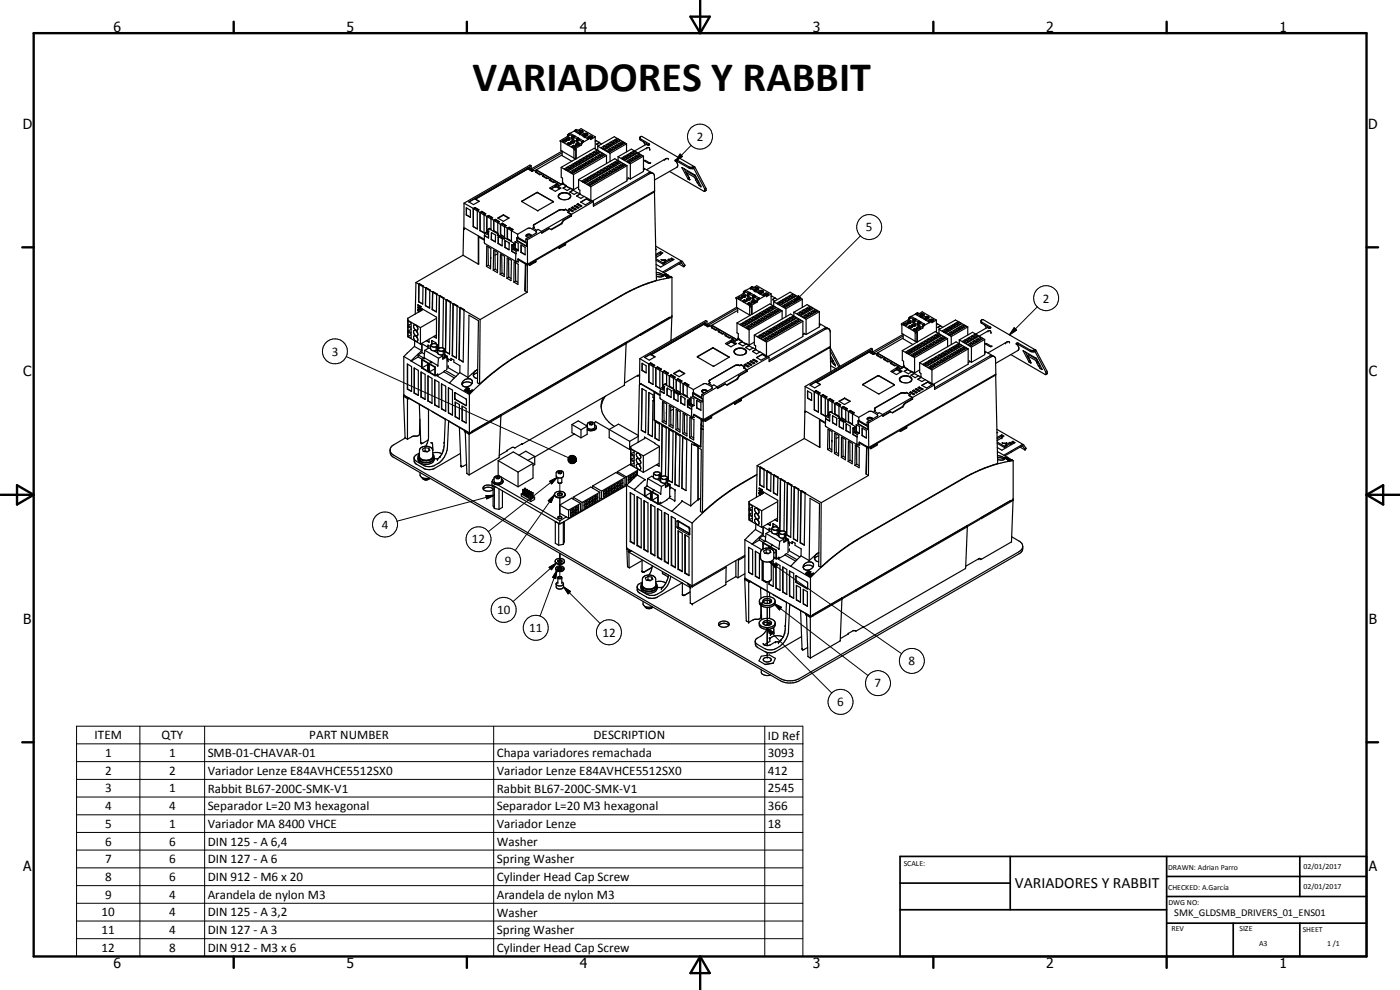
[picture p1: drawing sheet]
<svg xmlns="http://www.w3.org/2000/svg" width="420mm" height="297mm" viewBox="0 0 420 297" stroke-linecap="round" stroke-linejoin="round" font-family="sans-serif">
<defs><g id="words">
<text font-size="12.6" x="141.8" y="27.3">VARIADORES Y RABBIT</text>
<text font-size="4.7" x="304.6" y="266.5">VARIADORES Y RABBIT</text>
<g font-size="4.2">
<text x="34" y="9.6">6</text>
<text x="104" y="9.6">5</text>
<text x="174" y="9.6">4</text>
<text x="244" y="9.6">3</text>
<text x="314" y="9.6">2</text>
<text x="384" y="9.6">1</text>
<text x="6.8" y="38.7">D</text>
<text x="410.6" y="38.7">D</text>
<text x="7" y="112.9">C</text>
<text x="410.8" y="112.9">C</text>
<text x="7" y="187.1">B</text>
<text x="410.8" y="187.1">B</text>
<text x="7" y="261.4">A</text>
<text x="410.8" y="261.4">A</text>
<text x="34" y="290.4">6</text>
<text x="104" y="290.4">5</text>
<text x="174" y="290.4">4</text>
<text x="244" y="290.4">3</text>
<text x="314" y="290.4">2</text>
<text x="384" y="290.4">1</text>
</g>
<g font-size="3.9">
<text x="209.1" y="42.2">2</text>
<text x="259.9" y="69.4">5</text>
<text x="313" y="90.8">2</text>
<text x="99.6" y="106.7">3</text>
<text x="114.6" y="158.6">4</text>
<text x="141.6" y="163.1">12</text>
<text x="151.5" y="169.5">9</text>
<text x="149.2" y="184.3">10</text>
<text x="158.8" y="189.7">11</text>
<text x="180.8" y="191">12</text>
<text x="272.7" y="199.6">8</text>
<text x="262.5" y="206.2">7</text>
<text x="251.3" y="211.9">6</text>
<text x="28.4" y="221.8">ITEM</text>
<text x="48.5" y="221.8">QTY</text>
<text x="92.8" y="221.8">PART NUMBER</text>
<text x="178.1" y="221.8">DESCRIPTION</text>
<text x="230.5" y="221.9">ID Ref</text>
<text x="31.5" y="227.1">1</text>
<text x="50.7" y="227.1">1</text>
<text x="62.3" y="227.1">SMB-01-CHAVAR-01</text>
<text x="149.1" y="227.2">Chapa variadores remachada</text>
<text x="230.5" y="227.1">3093</text>
<text x="31.5" y="232.5">2</text>
<text x="50.7" y="232.5">2</text>
<text x="62.3" y="232.5">Variador Lenze E84AVHCE5512SX0</text>
<text x="149.1" y="232.5">Variador Lenze E84AVHCE5512SX0</text>
<text x="230.5" y="232.5">412</text>
<text x="31.5" y="237.7">3</text>
<text x="50.7" y="237.7">1</text>
<text x="62.3" y="237.8">Rabbit BL67-200C-SMK-V1</text>
<text x="149.1" y="237.8">Rabbit BL67-200C-SMK-V1</text>
<text x="230.5" y="237.7">2545</text>
<text x="31.5" y="243.1">4</text>
<text x="50.7" y="243.1">4</text>
<text x="62.3" y="243.2">Separador L=20 M3 hexagonal</text>
<text x="149.1" y="243.2">Separador L=20 M3 hexagonal</text>
<text x="230.5" y="243.1">366</text>
<text x="31.5" y="248.4">5</text>
<text x="50.7" y="248.4">1</text>
<text x="62.3" y="248.5">Variador MA 8400 VHCE</text>
<text x="149.1" y="248.5">Variador Lenze</text>
<text x="230.5" y="248.4">18</text>
<text x="31.5" y="253.7">6</text>
<text x="50.7" y="253.7">6</text>
<text x="62.3" y="253.7">DIN 125 - A 6,4</text>
<text x="149.1" y="253.8">Washer</text>
<text x="31.5" y="259">7</text>
<text x="50.7" y="259">6</text>
<text x="62.3" y="259">DIN 127 - A 6</text>
<text x="149.1" y="259.1">Spring Washer</text>
<text x="31.5" y="264.3">8</text>
<text x="31.5" y="269.7">9</text>
<text x="50.7" y="264.3">6</text>
<text x="50.7" y="269.6">4</text>
<text x="62.3" y="264.3">DIN 912 - M6 x 20</text>
<text x="62.3" y="269.7">Arandela de nylon M3</text>
<text x="149.1" y="264.4">Cylinder Head Cap Screw</text>
<text x="149.1" y="269.7">Arandela de nylon M3</text>
<text x="30.5" y="275">10</text>
<text x="50.7" y="275">4</text>
<text x="62.3" y="275">DIN 125 - A 3,2</text>
<text x="149.1" y="275">Washer</text>
<text x="30.5" y="280.3">11</text>
<text x="50.7" y="280.3">4</text>
<text x="62.3" y="280.3">DIN 127 - A 3</text>
<text x="149.1" y="280.3">Spring Washer</text>
<text x="30.5" y="285.6">12</text>
<text x="50.7" y="285.6">8</text>
<text x="62.3" y="285.6">DIN 912 - M3 x 6</text>
<text x="149.1" y="285.7">Cylinder Head Cap Screw</text>
</g>
<text font-size="3.1" x="352.4" y="275">SMK_GLDSMB_DRIVERS_01_ENS01</text>
<g font-size="2.4">
<text x="271.2" y="259.7">SCALE:</text>
<text x="350.6" y="261">DRAWN: Adrian Parro</text>
<text x="391.2" y="260.6">02/01/2017</text>
<text x="350.6" y="267.1">CHECKED: A.García</text>
<text x="391.2" y="266.7">02/01/2017</text>
<text x="350.6" y="271.4">DWG NO:</text>
<text x="351.6" y="279.3">REV</text>
<text x="372" y="279.4">SIZE</text>
<text x="391" y="279.6">SHEET</text>
<text x="377.9" y="283.8">A3</text>
<text x="398.3" y="283.8">1 /1</text>
</g>
</g></defs>
<g fill="none" stroke="#000" stroke-width=".3">
<path d="M204.1 46.2l.7 .7-2.1 1.4zM207.4 43.6l-4.7 4.7M258.2 70.8l-20 20M239.6 88.7l.7 .7-2.1 1.4zM304.4 98.3l.7 .8-2.1 1.4zM311.3 92.1l-8.3 8.4M103.9 107l66.7 30.3M170.5 137.7l2.3 .7-2.3-.4zM170.5 138l2.3 .4-2.3-.1zM170.5 137.5l2.3 .9-2.3-.7zM170.5 138.3l2.3 .1-2.2 .1zM170.5 138.4h2.3"/>
<path d="M170.6 137.2l2.2 1.2-2.3-.9zM170.6 138.5l2.2-.1-2 .3zM170.8 137l.2-.2 1.8 1.6zM170.8 137l2 1.4-2.2-1.2zM170.8 138.7l2-.3-1.8 .5zM171 136.8l.2-.1 1.6 1.7zM171 138.9l1.8-.5-1.5 .6zM171.2 136.7h.3l1.3 1.7zM171.3 139l1.5-.6-1.3 .7zM171.5 136.7l.3-.1 1 1.8zM171.5 139.1l1.3-.7zM171.8 136.6l.2 .1 .8 1.7z"/>
<path d="M171.8 139.1l1-.7zM172 136.7l.3 .1 .5 1.6zM172 139.1l.8-.7zM172.3 136.8l.2 .1 .3 1.5zM172.3 138.9l.5-.5zM172.5 136.9l.2 .2 .1 1.3zM172.7 137.1l.1 1.3zM172.8 137.3v1.1zM172.8 138.4l-.3 .4zM172.8 138.4l-.1 .2zM172.9 137.6l-.1 .8zM173 137.8l-.2 .6z"/>
<path d="M145.8 148.7l2.6-.1-2.3 1.1zM148.4 148.6l-29.2 7.8M164.5 150.2l1.9-1.7-1 2.3zM165 144.4l2.2-1.1-1.6 1.9zM166.4 148.5l-11.8 16.6M167.2 143.3l-20.7 16.2M168 145v3.8M168 149.4v5.8M164.8 170.2l2.2-1.3-1.5 2zM167 168.9l-13 11.6M167.2 171.1l-.4 2.5-.9-.4zM167.2 171.1l-5.1 13.7"/>
<path d="M168 166v2.7M168 169.3v1.6M168 171.5v1.7M168.1 166v2.7M168.1 169.3v1.4M169.1 176.1l2.1 1.4-.7 .7zM169.1 176.1l11 11M230.2 174.5v6.6M231 168.6l2.3 1-.6 .8zM231 168.6l39.6 27.5M229.9 188.3l2.2 1.4-.7 .7zM229.9 188.3l19.7 19.6"/>
<path d="M230.2 182.2v5.5M230.2 188.8v4.9M230.2 195.7v1.9M232.2 181.1l2.3 1.1-.6 .8zM232.2 181.1l28.3 21.6M23 217.9h217.9v69.1h-217.9zM42 217.9v69.1M61.4 217.9v69.1M148.2 217.9v69.1M229.5 217.9v69.1M23 223.2h217.9M23 228.5h217.9"/>
<path d="M23 233.8h217.9M23 239.1h217.9M23 244.5h217.9M23 249.8h217.9M23 255.1h217.9M23 260.4h217.9M23 265.7h217.9M23 271h217.9M23 276.4h217.9M23 281.6h217.9"/>
<circle cx="210.1" cy="41" r="3.8"/>
<circle cx="260.9" cy="68.1" r="3.7"/>
<circle cx="314" cy="89.4" r="3.8"/>
<circle cx="100.5" cy="105.4" r="3.8"/>
<circle cx="115.6" cy="157.4" r="3.8"/>
<circle cx="143.6" cy="161.8" r="3.8"/>
<circle cx="152.5" cy="168.2" r="3.8"/>
<circle cx="151.2" cy="183" r="3.7"/>
<circle cx="160.8" cy="188.4" r="3.7"/>
<circle cx="182.8" cy="189.7" r="3.7"/>
<circle cx="273.7" cy="198.3" r="3.8"/>
<circle cx="252.2" cy="210.6" r="3.8"/>
<circle cx="263.5" cy="205" r="3.8"/>
</g>
<g fill="none" stroke="#000" stroke-width=".35">
<path d="M172.5 39.4h.1M172.5 39.2v.2M172.5 39.4l1.1 .6M172.5 39.2l-1.4 .8M172.6 39.1l-.1 .1M172.6 39.1l1.1 .7M172.9 39l-.1 .2M172.9 39.1l-.1 .1M172.9 39l-.3 .1M172.9 38.9h.1M172.9 38.9v.1M173 38.9h.1"/>
<path d="M173 38.9l1.1 .6v.3M173.5 39.1l.9-.5 4.2 2.5M173.6 39.8v.2M173.6 39.8l.2 .1M173.6 39.8h.1M173.8 39.3l.9-.1 .3 .2-.3 .4M173.9 40l1.3 .6M173.9 40v.2l1.1 .7M174.1 39.8l-.5 .2M174.1 39.8l.2 .1M174.3 39.8h.1M174.3 40h-.1"/>
<path d="M174.3 39.8v.2M174.4 39.7l1.2 .6M174.4 39.7h.1M174.4 39.7l-.1 .1M174.9 39.7l-.8-.2-.2 .3M142.4 59.6l1.4 .9M142.4 59.6l-1.7 1M142.4 59.5l.3 .2M142.4 59.5v.1M142.4 59.6l-1.7 1 1.4 .8 1.7-1-1.1-.7M142.7 59.7h.1M158.4 50.6l-15.7 9.1"/>
<path d="M158.4 50.6l1.3 .8M158.4 50.6v.1M158.4 50.7l1.3 .7M159 50.3l-.2 .2 1.4 .6M159 50.3v.2M159.4 49.8l-.4-.3-19.7 11.5M159.4 49.8l.1 .9M159.4 49.8l-.7 .4 .3 .1M159.7 51.4h.1M160 51.2l-.3 .2M160 51.2l-1.6-.9-16 9.2M160 51.2l.2-.1 .9 .5"/>
<path d="M160 51.2h.1M160.8 51.7l1.2 .8 .3-.3 .8 .5M160.8 51.7l.2-.1 1.2 .7M160.9 51l7.7 4.4M160.9 51l-.4 .2M161.1 51.6h.1M161.1 51.6l-.3 .1M161.4 57.8l-4.8 2.6M162.8 52.9l.3-.1 1.2 .7M162.8 52.9l1.3 .7 .3-.1 .7 .4M163.1 52.7v.1M163.1 52.7l-.3 .2"/>
<path d="M164.9 54.1l2.3 1M164.9 54.1l.2-.1 1.2 .7M165 56.4l1.7-.9 1.6 .9-1.6 1zM165.1 53.9l.1 .1M165.1 53.9l-.2 .2M166.7 55.8l1.4 .8M166.7 55.8v.1M166.7 55.5v.3M166.7 55.9l1.3 .7M166.7 55.9l-1.3 .8M167 55.3l.2-.1 .8 .5M167.2 55.1v.1"/>
<path d="M167.2 55.1l-.3 .1 .9 .6 1-.6 1.2 .7M167.8 58.4a2.3 2.3 0 0 1 3.4 .4 1.61 1.61 0 0 1-2.2 1.1l-.6-.1a.82 .82 0 0 1-.7-.5 .82 .82 0 0 1 .1-.9zM167.9 59.5l.2 .1M168.1 42.2l.2 2.9 3.9 2.3M168.1 42.2l4.3 2.5M168.4 50.2v3l.4 .2 .1 1.5M168.4 50.2l3.7 2.2M168.7 45.8l-8.9 5.1M168.7 46.5l-7.8 4.5M168.9 54.9l-.3 .2M168.9 54.9l-.3 .2 .2 .1M168.9 54.9l1.1 .9"/>
<path d="M168.9 42.1l.4-.2 .7 .5a.74 .74 0 0 1-1.2-.1zM169 56.4l1-.5 1.2 .7M169 56.4l1.2 .7 1-.5M169.3 41.9v.3M169.3 42.2l-.5 .3M169.3 42.2l.5 .3M169.4 50.7l.7-.5 1.1 .6-.7 .5zM169.9 41.9l.2-.5h.6l.3 .5M169.9 41.9l.4-.2 .7 .2M169.9 41.9l.2 .2 .9-.2M170 55.9l1.1 .5M170 55.9h.1"/>
<path d="M170 55.9l-1 .5M170.1 50.7l.7 .4M170.1 50.7l-.3 .2M170.1 50.2v.5M170.2 43.1l.5-.3 .8 .4a.74 .74 0 0 1-1.3-.1zM170.3 41l-2.2 1.2M170.3 41l.1 .1M170.4 50.1l.7-.4 1.1 .6-.7 .4zM170.5 40.3v.7l1.1 .6M170.5 40.6l-.1 .5M170.5 41l-.1 .1M170.7 43l.6 .3"/>
<path d="M170.7 43l-.4 .3M170.7 42.8v.2M170.9 40.3h-.1M170.9 40.1l-.2 .2M171 51.6l.8-.5 .7 .5-.6 .4zM171 57.7l1-.6 1.2 .7M171 57.6l1.3 .7 1-.5 .8 .4M171.1 40l-.2 .3M171.1 40l1.1 .6M171.1 59.2l-.4 .4M171.1 50.2l-.3 .1M171.1 50.2l.8 .3"/>
<path d="M171.1 49.7v.5M171.2 56.6l.8 .4M171.3 59a1.93 1.93 0 0 0-3-1l-.7 .6v.6l.3 .3M171.3 42.4l.6-.2 .5 .2 .1 .3-.9 .2-.3-.1zM171.4 42.8l.2-.2 .8 .2M171.4 49.5l.7-.4 1.1 .6-.7 .4zM171.4 56.5l.7 .4M171.6 48.4l-2.9-1.7v-1.4l-9.2 5.4M171.7 43.9l.5-.3 .7 .4a.74 .74 0 0 1-1.2-.1zM171.7 40.9h.1M171.7 40.9v.5M171.8 40.9l.1 .2"/>
<path d="M171.8 51.1v.5M171.8 40.9l-1.2-.7-.3 .8M171.8 51.6l.3 .3M171.8 51.6l-.4 .2M172 51l.8-.4 .7 .4-.6 .4zM172 41.3l-.2 .6M172 41.8l-.2 .1M172 41.8l1 .6M172 57v.1M172 57l-1 .6M172.1 49.6l.7 .3M172.1 49.6l-.3 .2"/>
<path d="M172.1 49.1v.5M172.1 52.4v4.5M172.2 43.8l-.5 .3M172.2 43.8l.5 .3M172.2 43.6v.2M172.2 40.6l-.5 .6-.2 .5 .3 .2M172.2 40.6l-.2 .3M172.3 41.2l.2-.4 1.1 .6M172.4 41.1h-.2M172.4 48.9l.7-.4 1.1 .6-.8 .5zM172.4 45l-.2-.2v2.6M172.4 45l.5-.4v3"/>
<path d="M172.4 44.7v.3M172.8 43.6l.4 .2 .6-.2M172.8 43.6v-.3l.2-.2 .7 .1 .1 .4M172.8 43.6l.2-.2 .8 .2M172.8 50.6v.5M172.8 51.1l.3 .2M172.8 51.1l-.4 .2M172.8 44.7v3l-.6-.3M173 50.5l.8-.5 .6 .4-.5 .4zM173.1 58.8l.9-.5 1.3 .7M173.1 42h.1M173.1 48.5v.5"/>
<path d="M173.1 42l-.1 .5 .3 .2M173.1 49l-.3 .2M173.1 49l.7 .4M173.2 41.7l-1.2-.6v.7M173.3 41.7l-.3 .5M173.3 41.7v.2M173.4 42.2l-.1 .5M173.4 42.6l-.1 .1M173.4 48.4l.7-.5 1.1 .7-.8 .4zM173.6 56l-1.5 .9M173.6 41.4l-.2 .4M173.6 41.7l-.5 .3"/>
<path d="M173.6 41.4v.3M173.6 53.9v3l.4 .2v1.1M173.6 53.9l3.7 2.1M173.8 50v.5M173.8 41.9l-.1 .1M173.8 50.5l-.4 .2M173.8 50.5l.3 .2M173.9 41.7l-.1 .3M173.9 41.7h.1M173.9 49.9l.8-.5 .8 .4-.7 .5zM173.9 40h.1M173.9 41.7l1.2 .6"/>
<path d="M174.1 58.2l-1.1 .6 1.3 .7 1-.6 2.8 1.6M174.1 58.2v.1M174.1 47.9v.5M174.1 48.4l.7 .4M174.1 48.4l-.3 .2M174.4 47.8l.7-.4 1.1 .6-.8 .4zM174.5 43.5l-2.1 1.2M174.6 42.8h.1M174.6 42.8l-.1 .7M174.6 54.3l.7-.4 1.1 .6a1.39 1.39 0 0 1-1.8-.2zM174.7 42.5l-1.1-.6-.2 .1v.7l1 .6M174.7 42.5l-.2 .5"/>
<path d="M174.7 42.5v.2M174.7 49.9l.4 .2M174.7 49.9l-.3 .2M174.7 49.4v.5M175 42.3l-.1 .3M175 49.3l.7-.4 .7 .4-.6 .4zM175 42.3h.1M175.1 40.6h.1M175.1 42.3l-.5 .5M175.1 47.4v.5M175.1 40.6l-.1 .3 .5-.3M175.1 47.9l-.4 .1"/>
<path d="M175.1 47.9l.7 .3M175.2 40.6v.2M175.2 40.6h.1M175.3 40.2l.8-.2 .2 .5M175.3 53.9v.5M175.3 54.4l-.3 .2M175.3 54.4l.8 .3M175.3 47.2l.8-.4 1.1 .6-.8 .4zM175.5 40.3l.8 .2M175.5 40.6h.1M175.6 53.7a1.39 1.39 0 0 1 1.8 .2l-.7 .5zM175.6 40.3v.3"/>
<path d="M175.6 40.3l-.2 .4M175.6 40.6l.2 .1M175.7 40.6l.1 .1M175.7 40.8l-.1 .1M175.7 49.3l-.3 .2M175.7 49.3l.4 .3M175.7 48.9v.4M175.8 40.6l-.1 .3M175.8 40.5h.1M175.8 40.5v.1M175.9 40.5l1.1 .6v.3M175.9 48.7l.8-.4 .7 .4-.6 .4z"/>
<path d="M176 59.7l1.4 .8M176 59.7l-1.7 1M176 59.6v.1M176.1 47.3l-.4 .2M176.1 47.3l.7 .3M176.1 46.8v.5M176.2 55.2l.8-.4 .7 .4-.6 .5zM176.3 46.7l.8-.5 1 .7-.7 .4zM176.3 40.5l-.2 .1M176.3 53.8l-.3 .2M176.3 53.8l.8 .3M176.3 53.3v.5"/>
<path d="M176.4 41.7h.1M176.5 41.4h.1M176.5 41.4l-.1 .3M176.6 41.4v.2M176.6 41.4l-1.3-.6v.3l1.1 .6M176.6 53.2l.7-.5 1.1 .7a1.35 1.35 0 0 1-1.8-.2zM176.7 41l1-.1v.4M176.7 48.8l.4 .2M176.7 48.8l-.4 .2M176.7 48.3v.5M176.9 48.2l.8-.5 .7 .4-.6 .5zM177 54.8v.5"/>
<path d="M177 41.4h.1M177 41.4l-.5 .3M177 55.3l-.4 .2M177 55.3l.3 .2M177.1 46.7l-.4 .2M177.1 46.7l.7 .4M177.1 46.2v.5M177.2 54.7l.8-.5 .6 .5-.7 .4zM177.3 53.3l-.4 .2M177.3 53.3l.7 .3M177.3 52.7v.6M177.3 56v4.1"/>
<path d="M177.3 46.1l.8-.5 1 .7-.7 .4zM177.6 52.6l.7-.4 1.1 .6-.8 .4zM177.7 48.2l.4 .2M177.7 47.7v.5M177.7 48.2l-.3 .2M177.7 41.3l-.6 .2-2.4 1.3-.2 .7M177.7 41.3l-.8-.2-.1 .4M177.9 47.6l.8-.4 .7 .3-.6 .5zM178 54.7l-.4 .2M178 54.7l.3 .2M178 54.2v.5M178.1 45.6v.5"/>
<path d="M178.1 46.1l.7 .4M178.1 46.1l-.4 .3M178.2 54.1l.8-.5 .7 .5-.6 .4zM178.3 52.7l-.3 .2M178.3 52.7l.7 .3M178.3 52.2v.5M178.3 45.5l.8-.4 1 .6-.7 .4zM178.6 52l.7-.4 1.1 .6a1.35 1.35 0 0 1-1.8-.2zM178.6 42.1l.3 .2M178.6 42.4l.4-.2 .9 .5M178.6 41.1l-1.3 .8-.3-.5M178.6 41.1v3.6"/>
<path d="M178.7 47.6l.4 .2M178.7 47.6l-.4 .2M178.7 47.2v.4M178.9 47l.8-.4 .7 .4-.6 .4zM179 54.1l.3 .3M179 54.1l-.4 .3M179 53.6v.5M179.1 45.6l-.4 .2M179.1 45.6l.7 .3M179.1 45.1v.5M179.1 53.5l.8-.4 .7 .5-.7 .3zM179.3 52.1l.7 .4"/>
<path d="M179.3 52.1l-.4 .2M179.3 51.6v.5M179.4 43.9v1.2M179.4 43.9l3.7 2.1M179.6 51.4l.7-.3 1.1 .5-.8 .5zM179.7 47l.3 .3M179.7 47l-.3 .2M179.7 46.6v.4M179.9 42.7v.1M179.9 42.7l-.9 .5 .8 .5M179.9 46.4l.8-.4 .7 .5-.8 .4zM179.9 53.6l.4 .2"/>
<path d="M179.9 53.6l-.3 .2M179.9 53.1v.5M180.2 53l.7-.5 .7 .4-.6 .5zM180.3 51.5l-.4 .2M180.3 51.5l.7 .4M180.3 51.1v.4M180.4 44.3l.7-.4 1.1 .6-.7 .4zM180.5 50.9l.8-.4 1.1 .6-.8 .4zM180.6 43.2l-.7-.4-.8 .5M180.7 46.5l.3 .2M180.7 46.5l-.4 .2M180.7 46v.5"/>
<path d="M180.9 53l-.3 .2M180.9 53l.4 .2M180.9 52.5v.5M181.1 52.4l.8-.5 .7 .6-.7 .3zM181.1 44.4l-.3 .2M181.1 44.4l.8 .3M181.1 43.9v.5M181.3 51l-.4 .2M181.3 51l.7 .3M181.3 50.5v.5M181.4 43.7l.7-.4 1.1 .6-.7 .5zM181.6 50.3a1.35 1.35 0 0 1 1.7 .2l-.7 .4z"/>
<path d="M181.9 52.5l.4 .1M181.9 52.5l-.3 .1M181.9 51.9v.6M182 45.3l.8-.5 .7 .4-.6 .4zM182 46.7l-9.9 5.7M182 46.7l-3.7-2.2-9.9 5.7M182 46.7v2.4M182.1 51.8l.8-.4 .7 .4-.6 .4zM182.1 43.8l-.3 .2M182.1 43.8l.7 .3M182.1 43.3v.5M182.3 50.4l-.4 .2"/>
<path d="M182.3 50.4l.7 .3M182.3 49.9v.5M182.4 43.2l.7-.5 1.1 .6-.7 .5zM182.5 49.7l.8-.4 1.1 .7-.8 .3zM182.8 45.3l.3 .2M182.8 45.3l-.4 .2M182.8 44.8v.5M182.9 51.9l.4 .2M182.9 51.9l-.3 .2M182.9 51.4v.5M183 44.7l.8-.5 .7 .4-.7 .5zM183.1 46v2.4"/>
<path d="M183.1 43.2l.7 .4M183.1 51.2l.8-.4 .7 .5-.8 .3zM183.1 43.2l-.3 .2M183.1 42.7v.5M183.3 49.8l-.4 .2M183.3 49.8l.7 .4M183.3 49.3v.5M183.4 42.6l.7-.4 1.1 .6-.8 .4zM183.5 49.1a1.35 1.35 0 0 1 1.8 .3l-.7 .4zM183.8 44.7l.3 .2M183.8 44.7l-.4 .2M183.8 44.2v.5"/>
<path d="M183.9 51.3l.4 .2M183.9 51.3l-.4 .2M183.9 50.8v.5M184 44.1l.7-.5 .8 .5-.6 .4zM184.1 42.7l.7 .3M184.1 50.7l.8-.5 .7 .4-.6 .5zM184.1 42.7l-.3 .1M184.1 42.2v.5M184.3 49.2l.6 .4M184.3 49.2l-.4 .2M184.3 48.8v.4M184.5 48.6l.7-.4 1.1 .6a1.39 1.39 0 0 1-1.8-.2z"/>
<path d="M184.7 44.1l.4 .3M184.7 44.1l-.3 .2M184.7 43.6v.5M184.9 50.7l.3 .2M184.9 50.7l-.3 .2M184.9 50.2v.5M184.9 43.5l.8-.4 .8 .4-.7 .4zM185.1 42.1l.7 .3M185.1 50.1l.8-.4 .7 .5-.8 .3zM185.1 41.6l-.7 .4 1.1 .6 .7-.4-.5-.3M185.1 42.1l-.4 .2M185.1 41.6l.3 .1"/>
<path d="M185.1 41.6v.5M185.2 48.7l-.3 .2M185.2 48.7l.8 .3M185.2 48.2v.5M185.5 47v1.2M185.5 47l3.7 2.1M185.7 43.6l.4 .2M185.7 43.6l-.3 .2M185.7 43.1v.5M185.9 50.2l.4 .1M185.9 50.2l-.4 .1M185.9 49.7v.5"/>
<path d="M186 43l.7-.5 .7 .4-.6 .4zM186.1 49.5l.7-.4 .8 .4-.6 .5zM186.5 47.5l.7-.5 1.1 .7a1.35 1.35 0 0 1-1.8-.2zM186.7 43l.4 .2M186.7 43l-.3 .2M186.7 42.5v.5M186.8 49.6l.4 .2M186.8 49.6l-.3 .2M186.8 49.1v.5M187.2 47.5l-.4 .3M187.2 47.5l.7 .4M187.2 47v.5"/>
<path d="M187.5 46.9l.7-.4 1.1 .6-.8 .4zM188 43.1l-3.6-2.1-5 2.9M188 43.1l-4.9 2.9M188 43.1v2.5M188.1 48.4l.7-.5 .8 .4-.7 .5zM188.2 49.7l-3.7-2.1-10.9 6.3M188.2 49.7l-10.9 6.3M188.2 49.7v4.6l-10.5 6M188.2 46.9l.7 .4M188.2 46.9l-.3 .3M188.2 46.5v.4M188.5 46.3l.7-.4 1.1 .6a1.35 1.35 0 0 1-1.8-.2z"/>
<path d="M188.5 53.3l.7 .4M188.5 53.3v.1M188.8 53.5l-.6 .3M188.8 48.4l.4 .2M188.8 48.4l-.3 .2M188.8 47.9v.5M189 47.8l.8-.4 .7 .5-.7 .3zM189.2 49.1v4.6M189.2 46.4l.7 .3M189.2 46.4l-.4 .2M189.2 45.9v.5M189.5 45.7l.7-.4 1.1 .6-.8 .5z"/>
<path d="M189.8 47.9l.4 .1M189.8 47.9l-.3 .1M189.8 47.4v.5M190.1 47.2l.7-.4 .7 .4-.6 .5zM190.2 45.8l.7 .3M190.2 45.8l-.4 .2M190.2 45.3v.5M190.8 47.3l.4 .2M190.8 47.3l-.4 .2M190.8 46.8v.5M191 46.7l.8-.5 .7 .5-.8 .4zM191.8 46.7l.4 .2"/>
<path d="M191.8 46.7l-.3 .2M191.8 46.2v.5M192 41.3l.2 .4 2.6 1.5v.3M192 41.3l.4-.4 .3 .1 15.7 9M192 41.3l.1 .7 2.7 1.5M193.1 42.5l.5 1M193.1 50.6l.4 .2-.4 .2M193.1 48.1l.1 .1M193.1 50.7l.3 .1M193.1 50.4l2.3 1.3M193.1 46.9v4.5l-3.9 2.3M193.1 46.9l-3.6-2.2-4 2.3"/>
<path d="M193.1 46.9l-3.9 2.2M193.2 48.2h.5l1.4 .8M193.2 48.2l1.5 .8 .6-.1M194.8 43.5l-.9-.2-3.5 2M194.9 44.4l-.6-.1-2.8 1.6M195.9 52l-.9 .1-16.9 9.8v-1.4M196.4 57.6l.6 26.5a48.1 48.1 0 0 0-10.7 4.6l-30.3 17.5a72.6 72.6 0 0 0-12.1 9M196.4 54l6.7-3.8a1.47 1.47 0 0 0-.5-2.1l.7-.1 3.7 2.2 1.2-.2 .4 .2 3.2 6.2 .1 .8-.4 .2M196.5 57.3l-.1 .3-38.1 21.9M196.5 57.3l-38.2 22M196.5 57.3l-.3-5.1a1.32 1.32 0 0 0-1.4-.4l-16.7 9.6M200.6 47.6h-.8l-5.8 3.3"/>
<path d="M200.9 51.4l10.6 6M202.8 48.4h.5l3.7 2.1h1.2l3.3 6.3v.6M205.3 50.6l.6 1.2M205.9 51.9l1 1.5M205.9 51.8l2.6 1.4 .3 .6M205.9 51.8v.1M206.2 52.3l.6 1.1M206.3 51.4l2.5 1.6M206.3 51.4v.1M206.3 51.5l-.4 .3M206.8 53.5l.2 .4-.6-.3-1.7-3.3 3.8 2.2 1.8 3.4-.5-.3-.4-.7M206.8 53.4v.1"/>
<path d="M206.9 53.4l-.1 .1M208.8 53.8l.6 1.1M209.1 53.6l.6 1.1-.3 .2M209.1 53.5l-.3 .3M139 76.6l4.5 2.6M139 76.6l-14.2 8.2M139.3 68.6l-.3 8M139.3 61l-.1 7.5h.3l5.9 3.3M139.3 61l2.7 1.5M139.9 62.4l1.3 .7v2.1l-1.3-.7zM140 62.4v2.1M140 64.5l1.2 .7"/>
<path d="M140 64.5h-.1M142 62.5v5.5M142 68h.1M142.1 68l1.1 .7M142.4 62.4l1.2 .6M142.4 62.4l1.1 .7M142.4 62.4l-.3 .2 1.1 .7M142.6 62.3l1.1 .7M142.6 62.3l-.2 .1M142.6 62.3l1.2 .6-.6 .4M142.6 62.3h.1M142.6 62.3l-.6 .2"/>
<path d="M143.2 63.3v5.4l-1.2-.7M143.2 63.3l.8 .5M143.5 70.8v8.4M143.7 79.2h-.2M143.7 71.1l1.7 1M143.7 71.1v8.2M143.9 71l-.2 .1M144 69.2l1.3 .6M144 63.8v5.4M144.1 63.8l1.2 .7M144.5 63.6l1.1 .7M144.5 63.6l-.4 .2"/>
<path d="M144.5 63.5l1.1 .7M144.5 63.5v.1M144.6 63.5l1.1 .7M144.6 63.5h-.1M144.6 63.4l1.2 .7-.5 .3M144.6 63.4v.1M144.6 63.4l-.6 .4M145.3 64.4v5.5l-1.3-.7M145.3 64.4l.8 .5M145.4 70.7l.1 2.4 9.5 5.4M145.4 70.7l1.2 .7M145.4 70.7h.1"/>
<path d="M145.4 69.9v.8M146 69.6l-.6 .3M146.1 73.8l1.2 .7-.1 6.1-1.2-.7zM146.1 64.9v4.7l.2 .5M146.1 65l1.3 .7M146.1 65v4.6l.2 .1M146.2 69.7l.1 .1M146.3 69.1l.4 .2-.1 2.1-1.2-.7M146.3 69.1v1.3l-.9-.5M146.5 74v5.6M146.5 79.6l.7 .4M146.5 79.6l-.5 .3"/>
<path d="M146.5 64.8l1.2 .6M146.5 64.8l-.4 .2M146.6 64.6v.1M146.6 64.7l-.1 .1M146.6 64.7l1.2 .6M146.6 64.6l1.3 .7-.5 .4M146.6 64.6l-.5 .3M146.7 68.7l-.4 .4M146.7 68.6l2.9 1.7M146.7 68.6v.1M146.9 68.6l.5 .1M146.9 68.6v.1"/>
<path d="M147.2 77.2l.1 .1M147.4 65.7v3.1l-.5-.2M147.4 65.7l.8 .4M147.5 71.8l1.2 .7M147.5 71.8l-.1 .1M147.5 69.8l1.2 .7v2.1l-1.3-.7M147.5 69.8v2M147.5 69.8l-.1 2.1M148.2 75l1.2 .7-.1 6.1-1.3-.7zM148.2 66.1v3.2M148.2 69.2v.1M148.2 69.2l1.2 .7"/>
<path d="M148.5 75.2l.1 5.6M148.6 66l-.4 .2 1.2 .6M148.6 66l1.1 .6M148.6 65.9l1.2 .7M148.6 65.9v.1M148.7 65.8v.1M148.7 65.9l1.1 .6M148.7 65.9h-.1M148.7 65.8l1.2 .7-.5 .3M148.7 65.8l-.5 .3M149.3 70.5l2 1.3 .3-.3 2.8 1.5M149.3 70.5l.1 .2"/>
<path d="M149.4 76.1l-.9 .5M149.4 65.4l1.7-1 1.7 1-1.7 1zM149.4 66.8v3.2l-1.2-.7M149.4 66.8l.8 .5M149.5 71.3v1.8M149.6 71l1.2 .7-.1 2.1-1.2-.7M149.6 73l1.1 .7M149.6 73l-.1 .1M149.6 71v2M149.6 71l-.1 .1M149.6 70.6v.1M149.6 70.3v.3"/>
<path d="M149.6 70.3l-.3 .2M149.6 70.6l1.8 1M150.2 76.2l1.2 .7-.1 6.1-1.2-.7zM150.2 70.4l1.2 .8M150.2 67.3v3.1M150.3 67.4v3M150.3 67.4l1.1 .7M150.3 70.4l1.1 .7M150.3 70.4h-.1M150.6 76.4l.1 5.6M150.7 67.2l1.1 .6M150.7 67.2l-.4 .2"/>
<path d="M150.7 67.1l1.1 .7M150.7 67.1v.1M150.8 67.1l1.1 .6M150.8 67.1h-.1M150.8 67l1.1 .7-.5 .3M150.8 67v.1M150.8 67l-.6 .3M151.1 64.6l-1.6 .9M151.1 64.6l1.6 .9M151.1 64.4v.2M151.4 68v3.2M151.4 68l.8 .5"/>
<path d="M151.5 74.3l1.3 .6M151.6 72.2l1.3 .7-.1 2.1-1.3-.7zM151.6 72.3l-.1 .1M152.2 68.5v3.1M152.2 77.4l1.3 .7-.1 6.1-1.3-.7zM152.2 71.6h.1M152.2 71.6l1.3 .7M152.3 68.5l1.2 .7M152.3 71.6l1.2 .7M152.3 68.5v3.1M152.6 77.6l.1 5.5M152.7 68.3l1.1 .7"/>
<path d="M152.7 68.3l-.4 .2M152.8 68.2h.1M152.8 68.2l1.2 .7M152.8 68.2l-.1 .1M152.8 68.2l1.2 .7-.5 .3M152.8 68.2l-.6 .3M153.5 69.2v3.1M153.5 69.2l1.9 1.1M153.6 75.4l1.2 .7M153.6 75.4l1.3 .7M153.6 75.4h.1M153.7 73.4l-.1 2"/>
<path d="M153.7 73.4l.3 .1M153.9 74.8l1 .6M154 73.5l-.1 1.3M154.2 74.7l1.3 .4M154.2 74.7l-.3 .1M154.2 74.3l.4 .2M154.3 78.6l1.2 .7-.1 6-1.2-.7zM154.4 73l-.4 .5M154.4 73l-.2 1.7M154.6 74.5v-2l.9 .5v2.1M154.6 72.5v2M154.6 74.5l.9 .5"/>
<path d="M154.6 74.5h.1M154.7 78.8l.1 5.5M154.8 76.1l.1 2.4M154.8 76.1h.1M154.9 75.4v.7M154.9 78.5l.7 .2M155.1 72.3l2.9 1.7v-1.1M155.1 71.3l.1 .1M155.1 71.3l2.9 1.6M155.1 71.3v1M155.2 71.4l2.8 1.5M155.2 71.4v.8"/>
<path d="M155.2 72.2l2.8 1.6M155.2 72.2l-.1 .1M155.4 70.3l.1 .9 2.3 1.4M155.4 70.3l3.3-1.8h.5l1.8 1.1-.2 .4-3 1.7M155.5 75.1l-.6 .3M155.6 78h-.2l.1-.4 2.5 1.5 .3 .6-.1 8M155.6 78l2.1 1.2M156.4 73.5l1.2 .7v2.3l-1.2-.8zM156.4 73.5v2.2M156.4 75.7l1.2 .7M156.4 75.7h.1M156.5 60.5l4.8 2.7 4.7-2.6"/>
<path d="M156.6 60.4l4.7-2.7 4.7 2.8M156.6 60.4l-.1 .1M157.7 79.2l-.2 8M157.8 79l-.2 8.3 .6 .4M157.8 79.2h-.1M157.8 72.5v.1M157.8 71.7v.8M157.8 71.7l.5 .2M157.9 70.9a1.03 1.03 0 0 1 1.5-.1 .76 .76 0 0 0-.8-.6 .76 .76 0 0 0-.7 .7l.9 .3M157.9 79.1l.3 .4M158.2 79.5h.1M158.3 71.9v7.4"/>
<path d="M158.3 79.3v.2M158.8 79.3l.1 .2M158.9 79.5h.1M159.9 68.4l1.2 .7 .4-.3 1.1 .7M160.1 67.7l.2 .5M160.3 67.4l-.2 .3M160.3 68.2l-.3 .3M160.3 68.2l-.4 .2M160.6 78.2v.1M160.6 78.3l-1.7 1.2M160.8 78.1v.5l-1.8 1.1-.1-.2M162.6 69.5l-4.3 2.4"/>
<path d="M164.9 68.6l-2.3 1.2M164.9 68.6l-2.3 1.4v-.5M166 60.5l.1 .1M166 60.5h.1M166.1 60.5l-.1 .1M167.7 74.1l.1 .2M167.9 63l-7.5 4.4M167.9 63l-7.5 4.3-.3 .4M168.4 62.9l.9 .2M168.4 62.9l-.5 .1M168.5 67.1l-3.2 1.7M168.5 67.1h.1"/>
<path d="M168.6 67.1l-3.1 1.8-.6-.3M168.9 62.9l.4 .1M169 66.1l-.5 1M169 66.1l.2 .1M169.2 66.2l-.6 .9M169.3 63v.1M169.5 73.1l-.1 .3-1.6 .9M169.7 62.9l1.1 .6M169.7 62.9l-.4 .2M169.7 73l-.1 .5-1.8 1v-.2M169.7 62.8l1.1 .6-.4 .3M169.7 62.8v.1"/>
<path d="M169.7 62.8l-.4 .2M170.4 63.7l1 .6M170.4 63.7l1.1 .6M170.6 62.8l.3-.2 1.1 .7-.3 .2zM170.9 62.7l-.3 .2M170.9 62.7l1.1 .6M170.9 62.6v.1M171.4 64.7l-2.4 1.4M171.4 64.7l.1 .1M171.4 64.3l-8.9 5.1M171.4 64.3v.4M171.4 62.4l.4-.3 1.1 .7-.4 .2z"/>
<path d="M171.5 64.8l-2.3 1.4M171.5 64.3v.5M171.8 62.2l-.3 .2M171.8 62.2l1.1 .6M171.8 62.1v.1M172.3 61.8l.3-.2 1.2 .7-.4 .2zM172.6 61.7l1.1 .7M172.6 61.7l-.2 .2M172.6 61.6v.1M173.5 61.2l1 .6M173.5 61.2l-.3 .2M173.5 61.1v.1"/>
<path d="M173.5 61.1l-.4 .2M173.5 61.1l1.1 .7-.3 .2-1.2-.7M174.3 60.6l1.7-1 1.4 .9-1.7 1zM178.1 60.5l-6.6 3.8M196.8 74.7l.3 .1-.3 .2M196.8 73.9l8 4.5M196.9 78.1l2.1 1.2M196.9 77.7l2.1 1.2M198.2 75.9l.2 .3M198.2 76.3v.2M198.2 76.3l.1 .1M198.2 75.5v.4"/>
<path d="M198.2 75.5l.7 .4-.7 .4M198.2 75.9l.4 .2M198.2 75.9l-1.3 .8M198.2 75.5l-1.4 .8M198.3 76.4l-1.4 .8M198.3 76.4h.1M198.4 77.9h.1M198.4 77.9l.4 .2M198.8 78.1h.6M199 78.9v.4M199.3 78.6h.1M199.4 78.6l.1 .1"/>
<path d="M199.5 78.7v.3l-.5 .3M199.5 78.7l-.5 .2M199.7 77.9h.1M199.7 77.9l-.3 .2M199.8 78.7l-.3 .2M200.9 77.9v.3M200.9 78.2l-1.4 .7M200.9 77.9l-1.6 .7M201.5 77.9l.3 .2M201.6 77.5v.4M201.6 77.9l.3 .1M201.6 77.5l.7 .4-4 2.2-1.4-.8"/>
<path d="M201.6 77.9l-.7 .3M201.6 77.5l-.7 .4M203.7 79.2l1.6 .8M204.8 78.5l.8 1.1M204.8 78.5h-.6l-5.3 3.1M205.6 79.6h.1M205.6 79.6l-.3 .4M122.4 95.5l4.2-2.4v-.5l4.4 2.6v6.3l-.9-.5M122.4 95.5l.1 .6M122.4 95.5l.1 5.6M122.5 96.3l.9 .6v1.3l-.9-.6 .9-.4M122.5 98l.9 .5v1.3l-.9-.5 .9-.5"/>
<path d="M122.5 99.6l.9 .6v1.3l-.9-.6 .9-.4M122.5 96.1v5M122.5 96.1l3.7 2.2M124.2 99.2a.97 .97 0 0 1 1.1 .5 .97 .97 0 0 1-.2 1.1 1.15 1.15 0 0 1-.9-1.6zM124.8 84.8l-.2 9.4M124.8 84.8l.9 .5M125 97.7l.3 .4M125 99.4l.3 .5M125.3 98.2a.58 .58 0 0 1-.2 .9 .58 .58 0 0 1-.8-.5 .58 .58 0 0 1-.2-.7 .58 .58 0 0 1 .7-.4l.5 .8M125.4 92.2l.9 .5M125.4 91.5l.7 .5-.7 .2M125.4 91.5l.9 .5"/>
<path d="M125.4 91.5h.1M125.5 92.1l-.1 .1M125.5 93.1l.3 .4zM125.5 92.8l-.1 .3 .3 .5M125.5 92.7v.1M125.5 93.1v-.3h.3l.4 .5M125.6 92.8l-.1 .2M125.7 90.5l1.2 .7M125.7 92.2l.7 .5M125.7 85.3l-.1 5.3M125.7 90.5l-.1 .1M125.7 92.6l-.2 .1"/>
<path d="M125.7 92.7h.2M125.7 92.6l.2 .1M125.8 85.3l1.1 .7M125.8 85.3l-.1 5.2M125.9 92.7l.4 .6M125.9 85.3l1.1 .6M125.9 85.3h-.1M125.9 85.1l1.2 .8-.2 .1M125.9 85.1v.2M125.9 85.1l-.2 .2M126.1 93l.2 .3M126.1 92l-.6 .1"/>
<path d="M126.2 98.3v5M126.3 92v.1M126.3 92.7h.1M126.3 92.1l-.7 .2 .7 .4M126.3 92.1h.1M126.3 92h.1M126.6 92.6v.5M126.9 86v5.2l-1.3-.6M126.9 86l.9 .4M127.7 91.7h.1M127.7 91.7l1.2 .7M127.8 86.4l-.1 5.3"/>
<path d="M127.8 86.5l1.2 .7M127.8 86.5l-.1 5.2M127.9 86.4l1.2 .7M127.9 86.4l-.1 .1M127.9 86.3l1.2 .7-.1 .2M127.9 86.3v.1M127.9 86.3l-.1 .1M129 87.2l-.1 5.3-1.2-.8M129 87.2l.8 .4M129.7 92.9h.1M129.8 92.9l1.2 .7M129.8 87.6l-.1 5.3"/>
<path d="M129.9 87.7l1.2 .7M129.9 87.7l-.1 5.2M130 87.6l1.1 .7M130 87.6l-.1 .1M130 87.5l1.2 .7-.1 .1M130 87.5v.1M130 87.5l-.2 .1M130.9 95.5l-4.7 2.8M131.1 88.3l-.1 5.3-1.3-.7M131.1 88.3l.8 .5M131.9 88.8l-.3 15.6M132 88.8l1.1 .7"/>
<path d="M132 88.8l1.2 .7M132 88.7l1.3 .7-.2 .1M132 88.7v.1M132 88.7l-.1 .1M133.1 89.5l-.2 14.9M133.1 89.5l.8 .5M133.9 90l-.2 15.5M133.9 90l1.3 .7M134.1 90l1.1 .7M134.1 90h-.2M134.1 89.9l1.2 .7-.1 .1M134.1 89.9v.1"/>
<path d="M134.1 89.9l-.2 .1M135.2 90.7l-.3 15.6-1.2-.8M135.2 90.7l.8 .5M136 91.2l-.3 15.5M136 91.2l1.2 .7M136 91.2l-.2 15.5M136.1 91.2l1.2 .6M136.1 91.2h-.1M136.1 91.1l1.3 .7-.2 .1M136.1 91.1v.1M136.1 91.1l-.1 .1M137.2 91.9l-.2 15.5-1.3-.7"/>
<path d="M137.2 91.9l.8 .4M138 92.3l-.3 15.6M138.1 92.4l1.1 .7M138.1 92.4l-.3 15.5M138.2 92.4l1.1 .6M138.2 92.4h-.1M138.2 92.2l1.2 .8-.1 .1M138.2 92.2v.2M138.2 92.2l-.2 .1M139.3 93.1l-.3 15.5-1.3-.7M139.3 93.1l4.8 2.8M144.1 95.9l-.2 19.3"/>
<path d="M148.6 80.8l.7 .4M148.6 80.8l-.6 .3M150.7 82l.6 .3M150.7 82l-.6 .3M152.7 83.1l.7 .5M152.7 83.1l-.6 .4M154.8 84.3l.6 .4M154.8 84.3l-.6 .3M158.2 87.7l-14.1 8.2M196.9 80.5l3.7 2.1M197 81.7l.5 .1a1.53 1.53 0 0 1 1.5 1l-.7 .3-1.3-.2M197 82.4l1.2 .1 .8 .4"/>
<path d="M199 82.4l.7 .4M199 82.4h.1M199.5 82.3l.5 .3-1-.2M199.5 82.3l.3 .3M199.8 82.2l.6 .3-.9-.2M199.8 82.2h.1M199.8 82.2l.5 .4M200 82.9l.6 .4M200 82.9l.2 .1M200 82.8v.1M200.1 82.9v.1M200.2 83l.7 .1"/>
<path d="M200.2 82.9h.2M200.2 82.9v.1M200.2 83l.4 .2M200.2 82.8v.1M200.4 82.8l.9 .3M200.4 82.9l.3 .2M200.4 82.9l.2 .1M200.5 82.8l-.5 .1M200.6 83.2v.1M200.6 82.6l-.9 .2M200.6 82.6l.7 .5M200.6 82.9l.3 .2"/>
<path d="M200.9 95.3l-8.8 5M201 95.2l-59.4 34.3M201.3 83.1h.2M201.5 83.1l-.9 .1M201.5 83.1l-.9 .2M201.5 83.1l.2 .1M201.6 95l-.7 .3M201.6 94.8v.4M201.6 94.9h.1M201.6 95.2l-9.7 5.4M201.6 95.2l-.2 7M201.7 83.2l-.2 11.7"/>
<path d="M201.7 83.2a43.1 43.1 0 0 0-15.2 5.6l-31.7 18.3a73.9 73.9 0 0 0-13.9 11.3M205.3 80l-.9-1.1-5.2 2.9M211.2 97.3l-15.7 9M211.2 97.3l1.2 .7M211.2 97.3h.1M211.2 97.3l-15.7 9.1M211.7 97.1l1.2 .7M211.7 97l-.2 .2 .2-.1M211.7 97v.1M212.2 96.4l-.8 .4 .3 .2M212.2 96.4v1M212.2 96.4l-.4-.2-19.8 11.4"/>
<path d="M212.4 98h.1M212.4 98l.6-.3 .8 .5M212.7 97.8l-.3 .2M212.7 97.8l-1.5-.9-16 9.3M212.7 97.8v.1M213.5 98.3l1.2 .8 .3-.2 .8 .5M213.6 98.3l1.4 .7M213.6 97.7l7.6 4.3M213.6 97.6l7.7 4.4M213.6 97.6v.1M213.6 97.7l-.3 .2M213.8 98.2v.1"/>
<path d="M213.8 98.2l-.3 .1M215.5 99.5l2.4 1.1M215.6 99.6l.2-.2 1.2 .7M215.8 99.4v.1M215.8 99.4l-.3 .1M220.9 89.3l.2 2.9M220.9 89.3l4.3 2.5M221.1 92.2l-8.9 5.1M221.1 92.2l3.9 2.3M221.2 96.9v3l.4 .2 .1 1.5M221.2 96.9l3.6 2.1M221.4 93.1l-7.8 4.5"/>
<path d="M221.4 93.8v-1.3l-8.9 5.1M222 89.1l-.4 .2v.3M222 89.1v.2M222 89.3l-.4 .3M222 89.1l.8 .4-.6 .3-.6-.2M222 89.3l.6 .3M222.2 97.3l.7-.4 1.1 .6-.8 .4zM222.6 88.8l.7-.2 .5 .3a.6 .6 0 0 1-.6 .3 .6 .6 0 0 1-.6-.4zM222.7 89.1l.2-.2 .8 .2M222.9 97.4l.7 .3M222.9 97.4l-.4 .2M222.9 96.9v.5"/>
<path d="M223 90.3l.5-.4 .7 .4-.9 .3zM223 88.1l-2.1 1.2M223 88.1l.1 .1M223.2 96.7l.7-.4 1 .6a1.35 1.35 0 0 1-1.7-.2zM223.3 87.5l-.3 .6M223.3 87.6l-.2 .6M223.3 88.1l-.2 .1M223.4 87.4l-.1 .7 1 .6M223.4 87.4l1.1 .6M223.5 90.1l-.5 .3M223.5 89.9v.2M223.5 90.1l.5 .3"/>
<path d="M223.7 87.2l.1-.1 1.1 .7M223.7 87.2l-.2 .2M223.7 87.4h-.1M223.7 87.2l-.1 .3M223.7 98.2l.8-.4 .7 .5-.8 .3zM223.9 96.8l.7 .4M223.9 96.8l-.4 .2M223.9 96.3v.5M224.1 89.9l.4-.2 .6 .2M224.1 89.9v-.3l.2-.2 .7 .1 .1 .4M224.1 89.9l.4 .2 .6-.2M224.1 96.1l.8-.3 1.1 .6-.8 .4z"/>
<path d="M224.5 91l.4-.3 .7 .5a.69 .69 0 0 1-1.2-.1zM224.5 98.3l.4 .2M224.5 98.3l-.4 .2M224.5 97.8v.5M224.6 88v.2M224.6 88l-.2 .5M224.7 88.5l-.1 .5M224.7 88.9l-.1 .1M224.7 88.9l1.1 .7M224.7 97.7l.8-.5 .7 .5-.8 .4zM224.8 99v4.5M224.9 90.7v.2"/>
<path d="M224.9 95.8v.4M224.9 96.2l.7 .4M224.9 90.9l-.5 .3M224.9 90.9l.6 .4M224.9 96.2l-.4 .2M224.9 87.8v.2M224.9 87.9l-.5 .4-.1 .6 .3 .1M224.9 87.8l-.2 .3M225 94.5l.1 .1M225.1 88.2l-.1 .1M225.1 95.6l.7-.4 1.1 .6-.7 .4zM225.2 91.8v.3"/>
<path d="M225.2 92.1l.5-.3v2.5M225.2 92.1l-.2-.1v2.5M225.2 86.4l1.1 .8M225.2 87.9v.1M225.2 88l-.1 .3M225.2 86.4l-1.4 .7M225.2 87.9l1.1 .7M225.4 86.2l-.2 .2M225.4 86.2l1.1 .7M225.5 90.7v-.1a.59 .59 0 0 1 .6-.4 .59 .59 0 0 1 .5 .5M225.5 97.2v.5M225.5 90.7l.5-.1 .6 .1"/>
<path d="M225.5 90.7l.5 .2 .6-.2M225.5 97.7l.4 .2M225.5 97.7l-.4 .2M225.5 91.9v2.5M225.6 86.1l.2-.1 1.1 .6M225.6 86.1l-.2 .1M225.6 86.3h-.1M225.6 86.1v.3M225.7 97.1l.8-.5 .7 .6-.8 .3zM225.8 95.6l-.3 .3M225.8 95.2v.4M225.8 95.6l.8 .4"/>
<path d="M226 88.8l-1.2-.6-.1 .7M226 88.8l-.2 .5M226 88.9v.1M226 88.8v.1M226.1 95a1.35 1.35 0 0 1 1.8 .2l-.7 .4zM226.1 89.3l-.1 .5M226.1 89.8h-.1M226.1 89.8l1.1 .6M226.2 89.1l-.1 .7M226.2 86.3l.9-.6 4.3 2.5M226.2 89l1.2 .7M226.2 89v.1"/>
<path d="M226.3 88.6l.1 .2-.6 .4-.1 .5 .3 .1M226.3 88.6l-.1 .3M226.4 86.9h.1M226.4 86.9l-.1 .1M226.4 86.9l-.1 .3M226.5 86.9h.1M226.5 96.6v.6M226.5 86.9v.2M226.5 97.2l.4 .1M226.5 97.2l-.4 .1M226.5 89.1h.1M226.5 89.2l.2-.4 1.1 .6"/>
<path d="M226.6 86.5a.64 .64 0 0 1 1.1 .2v.1M226.7 96.5l.8-.4 .7 .4-.6 .4zM226.8 86.7h.1M226.9 86.6l.8 .2M226.9 94.6v.5M226.9 86.9l-.6 .3M226.9 86.9h.1M226.9 95.1l.6 .3M226.9 95.1l-.4 .2M226.9 86.9l.1 .1M226.9 86.6v.3M226.9 86.6l-.2 .4"/>
<path d="M227 87.1l-.1 .1M227 87h.1M227.1 87l-.1 .2M227.1 94.4l.7-.4 1.1 .7a1.39 1.39 0 0 1-1.8-.3zM227.1 86.8v.2M227.1 86.8h.1M227.2 86.8l1.1 .7M227.3 90.6l-2.1 1.2M227.4 89.7l-.2 .5M227.4 89.7v.1M227.5 96.6l.4 .2M227.5 96.6l-.4 .2"/>
<path d="M227.5 96.1v.5M227.7 86.8l-.3 .1M227.7 95.9l.8-.4 .7 .5-.8 .4zM227.7 89.4v.1M227.8 89.4v.3M227.8 87.8h.1M227.8 89.4l-.2 .4M227.8 94v.5M227.8 94.5l.7 .4M227.8 89.6h.1M227.8 94.5l-.3 .2M227.9 89.6l-.6 .4v.6"/>
<path d="M227.9 87.7l.1 .2M227.9 87.7l-1.3-.6v.3l1.1 .6M227.9 87.7l-.2 .3M228 87.3l1-.1 .1 .4M228.1 88.1l-.1 .1M228.1 88.2l.1-.3 1.1 .6M228.1 88.2l1.1 .6M228.1 93.9l.7-.4 1.1 .6-.7 .4zM228.2 87.5v.1M228.2 87.6l-.1 .2M228.3 87.5h.1M228.3 87.5l.8 .1"/>
<path d="M228.3 87.5h-.1M228.3 87.5v.3M228.4 87.8h.1M228.5 95.5v.5M228.5 87.9l-.1 .1M228.5 96l.3 .2M228.5 96l-.4 .2M228.5 87.8l-.8 .2M228.5 87.8v.2M228.5 87.7v.1M228.5 87.7h.1M228.5 87.7l1.2 .6"/>
<path d="M228.7 95.4l.7-.5 .8 .5-.8 .4zM228.8 93.5v.4M228.8 93.9l-.3 .2M228.8 93.9l.7 .4M229.1 99.9v.6M229.1 87.6l-.3 .2M229.1 93.3l.7-.4 1.1 .6-.7 .4zM229.2 88.8h.1M229.3 88.5h.1M229.3 88.6l-.1 .2M229.3 88.5l.1 .2M229.3 99.8l.8-.4 1.1 .6-.8 .5z"/>
<path d="M229.4 88.1a.6 .6 0 0 1 .7-.2 .6 .6 0 0 1 .4 .5M229.4 95.4l.4 .2M229.4 95.4l-.3 .2M229.4 94.9v.5M229.7 94.8l.8-.4 .7 .5-.8 .3zM229.7 88.3l.8 .1M229.8 88.3l-.2 .3M229.8 88.6l-.6 .2M229.8 88.3v.3M229.8 93.3l-.4 .3M229.8 93.3l.7 .4M229.8 92.9v.4"/>
<path d="M230.1 99.9l-.4 .2M230.1 99.9l.7 .3M230.1 99.4v.5M230.1 92.7l.7-.4 1.1 .6-.7 .4zM230.3 99.2l.7-.4 1.1 .6-.7 .5zM230.5 94.9l-.4 .1M230.5 94.9l.3 .1M230.5 94.4v.5M230.5 88.4l-3 1.6-.2 .6M230.7 94.2l.7-.4 .7 .4-.5 .5zM230.8 92.3v.5M230.8 92.8l-.3 .2"/>
<path d="M230.8 92.8l.7 .3M231 98.8v.5M231 99.3l.8 .4M231 99.3l-.3 .2M231 92.2l.8-.5 1.1 .7-.8 .4zM231.3 98.7l.8-.4 1 .5-.7 .5zM231.4 88.8l.3 .1M231.4 88.2v3.2M231.4 93.8v.5M231.4 88.2l-1.4 .8-.2-.4M231.4 94.3l.4 .2M231.4 94.3l-.3 .2"/>
<path d="M231.6 93.6l.8-.4 .7 .5-.7 .4zM231.7 88.9l-.3 .2M231.7 88.9l.9 .5M231.8 89.9l.7 .4M231.8 92.2l-.4 .3M231.8 92.2l.7 .4M231.8 91.7v.5M232.1 98.3v.4M232.1 98.7l-.4 .2M232.1 98.7l.6 .4M232.2 90.6v1.2M232.2 90.6l3.7 2"/>
<path d="M232.3 98.1l.7-.4 1.1 .6-.7 .4zM232.4 93.7l.4 .2M232.4 93.7l-.3 .2M232.4 93.2v.5M232.6 89.4l.1 .1M232.6 89.4l-.8 .5M232.6 93.1l.8-.5 .7 .4-.6 .5zM232.7 99.7v.5M232.9 99.6l.8-.5 .7 .5-.6 .4zM233 97.7v.5M233 98.2l-.3 .2M233 98.2l.8 .3"/>
<path d="M233.2 90.9l.7-.3 1.1 .5-.8 .5zM233.3 97.5l.7-.4 1.1 .6-.7 .5zM233.3 89.8l-.7-.3-.8 .4M233.4 92.6v.5M233.4 93.1l.4 .2M233.4 93.1l-.3 .2M233.7 99.7l-.4 .2M233.7 99.7l.3 .2M233.7 99.1v.6M233.9 99.1l.7-.5 .8 .4-.6 .4zM233.9 91l-.4 .2M233.9 91l.7 .4"/>
<path d="M233.9 90.6v.4M234 97.6l-.3 .2M234 97.6l.7 .3M234 97.1v.5M234.1 90.4l.8-.4 1.1 .6-.8 .4zM234.3 96.9l.7-.4 1.1 .7-.7 .4zM234.6 99.1l-.3 .2M234.6 99.1l.4 .2M234.6 98.6v.5M234.7 93.3l-9.9 5.7M234.7 91.9l.8-.5 .7 .5-.8 .4zM234.7 93.3l-3.7-2.1-9.8 5.7"/>
<path d="M234.7 93.3v2.4M234.9 98.5l.8-.5 .7 .5-.8 .3zM234.9 90v.4M234.9 90.4l.7 .4M234.9 90.4l-.4 .3M235 96.5v.5M235 97l.7 .4M235 97l-.4 .2M235.2 89.8a1.35 1.35 0 0 1 1.7 .2l-.7 .4zM235.3 96.4l.7-.4 1.1 .6-.7 .4zM235.5 91.9l.4 .2M235.5 91.9l-.3 .2"/>
<path d="M235.5 91.4v.5M235.7 98v.5M235.7 98.5l.3 .2M235.7 98.5l-.4 .2M235.7 91.3l.8-.5 .7 .6-.8 .3zM235.9 97.9l.7-.4 .8 .3-.6 .5zM235.9 89.4v.5M235.9 92.6v2.4M235.9 89.9l-.4 .2M235.9 89.9l.6 .3M236 96.4l-.3 .2M236 96.4l.7 .4"/>
<path d="M236 96v.4M236.1 89.2l.8-.4 1 .6-.7 .4zM236.3 95.8l.7-.4 1.1 .6-.7 .4zM236.5 90.8v.6M236.5 91.4l.4 .2M236.5 91.4l-.3 .2M236.6 97.5v.4M236.6 97.9l.4 .3M236.6 97.9l-.3 .2M236.7 90.7l.8-.4 .7 .5-.8 .3zM236.8 97.3l.8-.4 .7 .4-.6 .4zM236.9 88.8v.5"/>
<path d="M236.9 89.3l.7 .4M236.9 89.3l-.4 .2M237 95.4v.5M237 95.9l-.4 .2M237 95.9l.7 .3M237.1 88.6a1.35 1.35 0 0 1 1.8 .3l-.7 .4zM237.3 95.2l.7-.4 1 .6-.7 .5zM237.5 90.8l-.4 .2M237.5 90.8l.4 .2M237.5 90.3v.5M237.6 97.4l.4 .2M237.6 97.4l-.3 .2"/>
<path d="M237.6 96.9v.5M237.7 90.2l.8-.5 .7 .4-.6 .5zM237.8 96.8l.8-.5 .7 .4-.6 .5zM237.9 88.7l-.4 .2M237.9 88.7l.6 .4M237.9 88.3v.4M238 95.3l-.4 .2M238 95.3l.7 .3M238 94.8v.5M238.2 93.7v1.1M238.2 93.7l3.7 2.1M238.5 90.2l.3 .2"/>
<path d="M238.5 90.2l-.4 .2M238.5 89.7v.5M238.6 96.8l.4 .2M238.6 96.8l-.3 .2M238.6 96.3v.5M238.7 89.6l.8-.4 .7 .5-.8 .3zM238.8 96.2l.8-.5 .7 .5-.7 .4zM239.2 94.1l.8-.4 1 .6-.7 .4zM239.5 89.7l-.4 .1M239.5 89.7l.3 .1M239.5 89.2v.5M239.6 96.2l.4 .2"/>
<path d="M239.6 96.2l-.3 .2M239.6 95.7v.5M240 94.1l-.4 .3M240 94.1l.7 .4M240 93.7v.4M240.2 93.5l.7-.4 1.1 .6-.7 .4zM240.8 89.8l-4.9 2.8M240.8 89.8l-3.7-2.1-4.9 2.9M240.8 89.8v2.4M240.8 95l.8-.4 .7 .5-.8 .3zM240.9 93.6l.8 .3M240.9 96.4l-3.6-2.2-10.9 6.3"/>
<path d="M240.9 93.1v.5M240.9 96.4v4.6l-10.4 6M240.9 96.4l-10.9 6.3M240.9 93.6l-.3 .2M241.2 93l.8-.5 1 .6-.7 .5zM241.2 100h.1M241.2 100l.7 .4M241.6 94.6v.5M241.6 95.1l.4 .2M241.6 95.1l-.4 .2M241.8 94.5l.8-.5 .7 .4-.6 .5zM241.9 95.8v4.6"/>
<path d="M242 93l.6 .3M242 93l-.4 .2M242 92.5v.5M242.2 92.4l.7-.5 1.1 .7-.7 .4zM242.6 94.5l.3 .2M242.6 94.5l-.4 .2M242.6 94v.5M242.8 93.9l.8-.5 .7 .5-.6 .4zM242.9 92.5l.8 .3M242.9 92.5l-.3 .2M242.9 91.9v.6M243.6 93.4v.5"/>
<path d="M243.6 93.9l-.4 .2M243.6 93.9l.3 .2M243.8 93.3l.7-.4 .8 .4-.6 .4zM244.5 93.3l.4 .3M244.5 93.3l-.3 .3M244.5 92.9v.4M245.9 97.1l2.3 1.3M245.9 93.5v4.6l-4 2.3M245.9 93.5l-4 2.3M245.9 93.5l-3.7-2.1-4 2.3M246.1 97.5l-.2-.2 .3 .2-.3 .1M248.2 98.4l-.7 .1-16.7 9.6"/>
<path d="M248.2 98.4l.5 .3M248.7 98.7l-1 .1-16.9 9.7v-1.3M248.7 98.7l.5 .7v4.5M270.5 97.2l.2 2.9 3.9 2.3M270.5 97.2l4.3 2.5M271.2 97.2l.5-.3 .7 .4-.9 .3-.3-.1zM271.7 96.9v.2M271.7 97.1l-.5 .3M271.7 97.1l.5 .4M272.3 96.9l-.1-.1a.56 .56 0 0 1 .6-.4 .56 .56 0 0 1 .5 .5M272.3 96.9l.4-.2 .6 .2M272.3 96.9l.4 .2 .6-.2"/>
<path d="M272.6 95.9l-2.1 1.3M272.6 95.9l.1 .1M272.7 97.9l.4-.2 .7 .5-.9 .2-.3-.2zM272.9 95.5l-.2 .5M272.9 95.9l-.2 .1M272.9 95.3v.7M272.9 96l1.1 .6M273.1 98l-.4 .2M273.1 98l.5 .3M273.1 97.7v.3M273.3 95.2h-.1M273.3 95l.2-.1 1.1 .7"/>
<path d="M273.3 95v.3M273.3 95l-.2 .2M273.4 95h.1M273.7 97.7a.53 .53 0 0 1 .5-.5 .53 .53 0 0 1 .6 .5M273.7 97.7l.4-.2 .7 .2M273.7 97.7l.4 .2 .7-.2M274.1 98.9v.1M274.1 95.8l-.1 .5M274.1 95.8h.1M274.1 95.8l-1.1-.6-.4 .7M274.2 95.8v.2M274.4 96.4l-.2 .5"/>
<path d="M274.4 96.8l-.2 .1M274.4 96.8l1 .6M274.4 96h.1M274.4 96v.8M274.5 96l1.1 .6M274.5 98.6l.8 .4a.76 .76 0 0 1-1.2 0M274.5 98.8l-.4 .3M274.5 98.8l.6 .3M274.5 95.6l-.1 .3M274.5 95.6h.1M274.5 98.6v.2M274.5 98.6l-.4 .3"/>
<path d="M274.6 95.6v.2l-.5 .4-.2 .5 .3 .2M274.7 96.1l.2-.3 1.1 .6M274.7 96.1h-.1M274.8 99.7v.2M274.8 99.9l-.2-.1v2.6M274.8 99.9l.5-.3v3M274.8 94.4h.1M274.9 94.4l1.1 .6M274.9 94.2v.2M274.9 94.3l-.1 .1M274.9 94.1l-1.4 .9M274.9 94.1h.1"/>
<path d="M274.9 94.1v.1M275 94.1l1.1 .6M275.2 98.6l.4-.2 .6 .2M275.2 98.6l.4 .1 .6-.1M275.2 99.7v3l-.6-.3M275.2 98.6a.53 .53 0 0 1 .5-.6 .53 .53 0 0 1 .5 .6M275.2 94.1h.1M275.3 94l.1-.1 1.1 .6 .8 .1M275.3 94l-.1 .2M275.3 94l-.3 .1M275.5 96.7h.1M275.5 96.7v.5"/>
<path d="M275.6 96.6l-.1 .1M275.6 96.6l.1 .3M275.8 97.2l-.2 .5M275.8 97.6l-.2 .1M275.8 97.6l1 .6M275.9 96.5h.1M275.9 96.5l-.1 .3M275.9 94.1l.9-.5 4.2 2.5M276 96.4l-.1 .1M276 96.4h.1M276 96.4l-.5 .6-.1 .5 .2 .2M276.1 94.7l.1 .2"/>
<path d="M276.1 94.7l-.1 .3M276.2 94.3a.61 .61 0 0 1 .7-.2 .61 .61 0 0 1 .4 .5M276.3 95.2h.1M276.3 95.2l.1-.3 1.1 .6M276.3 95.2l1.1 .6M276.3 96.6h.1M276.3 96.6l-.2 .3M276.3 96.6l1.1 .6M276.5 94.7h.1M276.5 94.7l-.5 .3M276.5 94.7l.2 .1M276.6 94.7l-.2-.2-.1 .3"/>
<path d="M276.6 94.8h.1M276.7 94.9l-.1 .1M276.7 94.8v.2M276.7 94.7l1.2 .6M276.7 94.7v.1M276.9 98.4l-2.1 1.3M277 97.5h-.1M277 97.5l-1.1-.7-.1 .8M277 97.5l-.1 .5M277 97.5l.1 .2M277.3 94.6l-.3 .1M277.4 97.2v.3"/>
<path d="M277.4 97.2l-.1 .4M277.4 97.5h.1M277.5 97.5l-.6 .3v.6M277.6 95.8l-.2-.3v.3M277.7 95.1a.68 .68 0 0 1 1.1 .2l-.3 .3M277.7 96h.1M277.7 96l1.1 .6M277.8 95.7h.1M277.8 95.7l-.1 .3M277.9 95.7l1.1 .7M277.9 95.5l.2 .1M277.9 95.3l.8 .1"/>
<path d="M277.9 95.3l-.1 .3M277.9 95.5l-.5 .3M277.9 95.3v.2M278.1 95.6h.1M278.2 95.6l.1-.1 1.1 .6M278.2 95.6l-.1 .2M278.9 96.4h.1M278.9 96.4l-.1 .2M279 96.4v.2M279.1 95.9a.72 .72 0 0 1 1.1 .3l-1.4 .4M279.4 96.1l.8 .2M279.4 96.1l-.2 .4"/>
<path d="M279.4 96.1l.1 .3M279.5 96.4l-2.4 1.4-.2 .6M281 97.1l.3 .1M281 97.4l.4-.2 .8 .5M281 96.1l-1.3 .7-.2-.4M281 96.1v3.6M281.4 98.2l.8 .4M281.8 98.8v1.3M281.8 98.8l3.7 2.2M282.2 97.7l.2 .1M282.2 97.7l-.8 .5M282.8 99.3l.7-.5 1.1 .6-.7 .5z"/>
<path d="M282.9 98.2l-.7-.5-.7 .5M283.5 99.3l.8 .4M283.5 99.3l-.3 .3M283.5 98.8v.5M283.8 98.7l.7-.4 1.1 .6-.7 .4zM284.5 98.8l.7 .3M284.5 98.8l-.3 .2M284.5 98.3v.5M284.8 98.1l.7-.4 1.1 .6-.8 .4zM285.1 99.7v.5M285.4 99.6l.8-.4 .6 .5-.7 .3zM285.5 98.2l.7 .4"/>
<path d="M285.5 98.2l-.4 .2M285.5 97.7v.5M285.8 97.5a1.35 1.35 0 0 1 1.8 .2l-.8 .5zM286.2 99.7l.3 .2M286.2 99.7l-.4 .2M286.2 99.2v.5M286.3 99.1l.8-.5 .8 .4-.7 .5zM286.5 97.6l-.3 .2M286.5 97.6l.7 .4M286.5 97.2v.4M286.8 97l.7-.4 1.1 .6-.8 .4zM287.1 99.1l-.3 .2"/>
<path d="M287.1 99.1l.4 .2M287.1 98.6v.5M287.3 98.5l.8-.5 .7 .6-.7 .3zM287.5 97l-.4 .3M287.5 97l.7 .4M287.5 96.6v.4M288.1 98.6l.4 .1M288.1 98.6l-.3 .1M288.1 98v.6M288.3 97.9l.8-.4 .7 .5-.8 .3zM289.1 98l-.4 .2M289.1 98l.4 .2"/>
<path d="M289.1 97.5v.5M290.4 98.1l-3.6-2.1-5 2.8M290.4 98.1l-4.9 2.9M290.4 98.1v2.4M294.4 96.4l2.9 1.8a.38 .38 0 0 1-.2 .3 .38 .38 0 0 1-.4 0l-.4-.2-3.5 1.9M294.6 96h.1M295.5 97.5l.5 .9M297.1 98.5l-2.6-1.6v-.8l.6-.2 15.7 9.1M297.3 99.3h-.8l-2.7 1.6M121.1 118.9l.6 12.5M121.1 118.9l1.2 .7M121.1 118.6h.2"/>
<path d="M121.1 118.6l1.5 .9M121.1 118.6v.3M121.2 107v11.5l19.7 11.4M121.2 107l2.2 1.2M122.2 109.2l1.3 .8v7.5l-1.3-.7zM122.3 119.6v12.2M122.3 119.6h.2M122.3 109.3v7.4M122.3 116.7l1.2 .7M122.3 116.7l-.1 .1M122.5 101.1l3.7 2.2M122.6 119.5l-.1 .1"/>
<path d="M122.7 119.4l-.1 .1M122.8 119.5l-.3 .1M123 119.5l5.6 3.4M123.4 108.3l3.1 1.9M123.4 108.2v.1M124.2 100.8a.97 .97 0 0 1 1.1 .5 .97 .97 0 0 1-.2 1.1 1.15 1.15 0 0 1-.9-1.6zM124.3 110.4l1.2 .7v7.6l-1.2-.8zM124.4 117.9l1.1 .7M124.4 110.4v7.5M124.4 117.9h-.1M124.4 103.9l-3.2 3.1M124.4 102.2v1.8l2.2 1.2"/>
<path d="M125 101.1l.3 .5M125.5 106.5l1.7 .9M125.5 106.5v.6M125.5 107.1l1.1 .7M125.5 107.1l-2.1 1.2M126.4 111.6l1.2 .7v7.5l-1.2-.7zM126.4 119.1l1.2 .7M126.4 111.6v7.5M126.4 119.1h.1M126.6 107.8l1.8 1.1 .1 2.6M126.6 105.2l-3.2 3M126.6 107.8v2.6l1.8 1.1"/>
<path d="M126.6 103.2v2.6M126.6 105.8l.8 .4M126.6 105.8l-1.1 .7M126.7 108l1.6 1v2.3l-1.6-.9zM127.3 107.3l.1 .1M127.3 107.3v.1M127.4 107.4l-.8 .4M127.4 107.4l1.7 1M127.5 105.1l-.2 2.2M127.5 105.1l4.1 2.4M128 102.2l.8 .4M128.3 109.4l-1.6 1"/>
<path d="M128.4 112.8l1.3 .7v7.5l-1.3-.7zM128.4 104.2l-1.8-1.1v2.1M128.5 111.5h-.1M128.5 103.6l-.1 .6M128.7 111.4l-.2 .1M128.8 101.8v.9l-.8-.5M128.8 109.1l1.8 1.1v2.5l-1.9-1.2zM128.9 109.3l1.6 .9v2.4l-1.6-1zM129.1 108.4l.1 .4M129.1 108.4l.5 .2M129.2 104l-.8-.5v.7M129.2 104.4l-.2 .2-.3-.2-1.2 .7"/>
<path d="M129.5 103.8h.1M129.5 103.8a.96 .96 0 0 0 1.5 0M129.6 103.2v-1l1.2 .7v.3M129.6 103.2h.1M129.6 108.6l1.7 1M129.6 108.6l-.9 .5M129.6 102.2v.9M129.6 103.1l.1 .1M129.6 103.1v.1M129.7 103.2l-.5 .4v1.2a1.32 1.32 0 0 0 1.7 .4M129.7 103.2h1.1M130.2 100.9l.8 .4"/>
<path d="M130.5 114l1.2 .7v7.5l-1.2-.7zM130.5 110.7l-1.6 .9M130.8 112.6l4.1 2.4M130.8 103.2l.5 .6v2.1a1.33 1.33 0 0 0 1.7 .5M130.8 100.6l-4.6 2.7M130.9 105.2v-1l.2-.1v1.7M130.9 105.2l-.4 .2 .6 .4M131 103.8h.1M131.1 112.4l.3 .2M131.3 109.6l.1 .1M131.3 105.7l-.2 .1M131.4 112.6v-.4l-.8 .5"/>
<path d="M131.6 104.4h.3M131.6 104.4h.2M131.6 107.5l-.2 2.2M131.6 105a.97 .97 0 0 0 1.6 0M131.9 104.4h.1a1.13 1.13 0 0 1 1.5 .6v1.9l-.2 .3M131.9 104.4l-.6 .6M132.5 115.2l1.3 .7v7.5l-1.3-.7zM132.6 115.2v7.4M132.9 106.8l-1.3 .7M132.9 106.8v1l1.1-.7M133 106.4v-.9l.3-.2v1.9M133 106.4l-.4 .2 .3 .2"/>
<path d="M133.2 111.5l3.2 1.9M133.3 107.2l-.4 .3M133.6 111.1l3.2 1.9M133.6 111.2l-2.2 1.4M133.6 106.6l-.1-.1 .6 .3M133.7 105.5l1.2 .7M133.7 105.5h.1M134.1 106.8l.1 .1v1.2l.3-.2M134.1 106.8l-.3 .2 .3 .2-.1 3.7M134.2 107.5l1.1 .7M134.2 107.8l.3 .1M134.5 109.8v.5l3.2 1.8"/>
<path d="M134.5 107.9v.6M134.6 116.3l1.2 .8v7.5l-1.2-.7zM134.9 114.9l6 3.5M134.9 114.9v.1M135.3 108.2v-.7l.9 .5v.7l1.8 1v2.1M135.4 107.6l-.1 .6M135.8 106.7l1.2 .7M135.8 106.7h-.1M136.6 117.8v2l3.3 1.9M137.7 107.9h.1M137.8 107.9l1.2 .6M138 111.8l-3.1 3.1"/>
<path d="M138 111.8l2.5 1.4M138.9 114.4a1.7 1.7 0 0 1 2.9-.1 1.73 1.73 0 0 1-1.2 1.7 1.73 1.73 0 0 1-1.9-.5zM139.3 117.1l.7 .4M139.8 116.7l.5 .3-.3 .3-.7-.2M139.8 116.7l.4 .4M140 117.5h.1M140.2 116.3l.5 .3M140.2 116.3l.7 .3M140.3 117.6l.6 .4M140.5 113.2l.2-18.6 2.9 1.6-.3 18.7 .6 .3M140.5 117.5l.2-.2 .4 .2M140.6 117.3h.1"/>
<path d="M140.6 117.3l-.1 .3 .4 .2 .3-.3-.2-.2M140.6 117.3h.4M140.7 116.6l-.3 .3-.6-.2M140.9 118h.1M140.9 118.4v11.5M140.9 116.6l-.9 .9M140.9 116.6h.1M141 117.3h.1M141.6 115.1a1.98 1.98 0 0 0-2.9 .3M141.8 117.1l-.5 .2-.4-.2a.37 .37 0 0 0-.5 .2 .37 .37 0 0 0 .1 .4l.4 .3M141.8 117.1l-.9 .9M142.9 111.1a1.25 1.25 0 0 0-.9 1.4 1.25 1.25 0 0 0 1.3 1.1"/>
<path d="M142.9 111.1l-2.4 2.1M143.2 111l.1-.1-.4 .2M143.3 111.8l-1 .5-.2 .4M181 119.3a6.2 6.2 0 0 0 2.2 7.8l1.2 .8M181.7 118.9l-.9 1.6-.4 1.7M187.9 103.1l-33.6 19.2M187.9 103.1v-.4l-33.5 19.3M187.9 103.1h.1M191.6 100.6v.3l-3.7 2.1-.5 12.6-30.7 17.7M192 112.8l-.7-.2-3.9 2.3M192 115.4l-.5 17.3M192 115.4l.3-.2 4 2.3"/>
<path d="M192 107.6l-.1 7.3 .1 .3 .4-.1M192 107.6l2.7 1.6M192.3 115.1l5.8 3.3M192.4 115.1l-.4 .3M192.7 116.6l-.2 12.5M192.7 116.6l1.2 .7-.2 12.5M192.7 109l1.2 .7v2.2l-1.2-.7zM192.7 111.1l1.2 .7M192.7 111.1v.1M192.7 109v2.1M194.7 109.2v5.4M194.8 117.8l-.2 12.5"/>
<path d="M194.8 114.6l1.2 .7M194.8 114.6h-.1M194.8 109.3l1.2 .7M194.8 109.3v5.3M195.2 106.2v.1M195.2 109v.1M195.2 109.1l1.1 .6M195.2 109.1l-.4 .2M195.2 109l1.1 .7M195.2 106.2l.3 .1M195.2 106.3l1.3 .8M195.2 106.3l-1.7 1"/>
<path d="M195.2 106.2l-1.7 1 1.3 .9 1.8-1M195.3 108.9l1.2 .7-.5 .3M195.3 108.9v.1M195.3 109l1.1 .6M195.3 109h-.1M195.3 108.9l-.6 .3M195.5 106.3v.1M195.5 106.4l1.1 .7M196 109.9v5.5l-1.3-.8M196 109.9l.8 .5M196.3 117.5v8.5M196.3 119.5l-.4-.2 .1-.8-1.3-.7-.2 12.5"/>
<path d="M196.4 117.5h-.1M196.4 117.7v8.3l13.8 8M196.4 117.7l1.7 1M196.7 117.6l-.3 .1M196.8 115.8h.1M196.8 115.8l1.2 .7M196.8 110.4v5.4M196.8 110.4l1.2 .7M197.2 110.2l1.2 .7M197.2 110.2l1.1 .7M197.2 110.2l-.4 .2M197.3 110.1v.1"/>
<path d="M197.3 110.1l1.2 .7-.5 .3M197.3 110.2h-.1M197.3 110.1l-.5 .3M198 111.1v5.4M198 111.1l.8 .4M198.1 117.3l.1 2.3 9.5 5.5M198.2 116.6v.7M198.2 117.3l1.1 .7M198.2 117.3h-.1M198.8 116.2l-.6 .4M198.8 111.5v4.7l.2 .1v.4M198.9 116.2h.1"/>
<path d="M198.9 111.6v4.6M198.9 111.6l1.2 .7M199 115.7v1.4l-.8-.5M199 115.7l.5-.4 2.8 1.6M199 115.7l.5 .3-.2 2.1-1.2-.8M199.3 111.4l1.1 .7-1.1-.7M199.3 111.4h.1M199.3 111.4l-.4 .2M199.4 111.3l-.6 .2M199.4 111.3l1.2 .6-.5 .4M199.4 111.3h.1M199.4 111.3l1.1 .7"/>
<path d="M199.4 111.3l-.1 .1M199.7 115.2v.2M199.7 115.2l.4 .2M200.1 112.3v3.1l-.4-.2M200.1 112.3l.8 .5M200.2 118.5l1.2 .7M200.2 118.5h.1M200.3 116.5l-.1 2M200.3 116.5l1.2 .7-.1 2.1-1.2-.8M200.9 112.8v3.1M200.9 115.9l1.2 .7M200.9 112.8l1.2 .7"/>
<path d="M200.9 115.9h.1M201.3 112.6l1.2 .6M201.3 112.6l1.2 .7M201.3 112.6l-.4 .2M201.3 112.6h.1M201.4 102l.1 .1M201.5 112.4v.1M201.5 112.5l1.1 .7M201.5 112.5l-.2 .1M201.5 112.4l1.1 .8-.5 .3M201.5 112.4l-.6 .4M202 117.2l.2 .1"/>
<path d="M202 117.2l2.1 1.2 .1-.2M202.1 112.1l1.8-1 1.6 1-1.7 .9zM202.1 113.5v3.1M202.1 113.5l.8 .4M202.2 119.7h.1M202.3 119.7l1.2 .7M202.3 117.6l1.2 .8v2l-1.3-.7M202.3 117.6l-.1 2.1M202.3 117.6v2.1M202.3 116.9v.4M202.3 117.3h.1M202.3 116.9l-.3 .3"/>
<path d="M202.3 117.3l1.9 1M202.3 117.2l1.9 1.1M202.9 117.1l1.3 .6M202.9 113.9v3.2M203.4 113.8l-.4 .2 1.2 .7M203.4 113.8l1.1 .6M203.5 113.7h.1M203.5 113.7l1.2 .6-.5 .3M203.5 113.7l1.1 .6M203.5 113.7l-.1 .1M203.5 113.7l-.6 .2M203.9 111.2l-1.6 .9"/>
<path d="M203.9 111.1v.1M203.9 111.2l1.5 .9M204.2 118.2l.2-.1 2.7 1.6M204.2 114.6v3.2l-1.3-.7M204.2 114.6l.8 .5M204.4 118.8l1.2 .7-.1 2.1-1.2-.7M204.4 118.8l-.1 2.1M205 115.1v3.2M205.1 118.2l1.1 .7M205.1 118.2l-.1 .1M205.1 115.2l1.1 .7M205.1 115.2v3"/>
<path d="M205.4 114.9l1.2 .7M205.4 115l-.3 .2M205.4 114.9v.1M205.6 114.8v.1M205.6 114.9l1.1 .7M205.6 114.9h-.2M205.6 114.8l1.1 .7-.5 .3M205.6 114.8l-.6 .3M206.2 115.8v3.2l-1.2-.7M206.2 115.8l1.9 1.1M207.1 119.7l-.1 1.6M207.1 119.7l-.4 .5"/>
<path d="M207.4 119.1v2.1M207.8 117.9l.2 .1M207.8 117.9l3 1.7M207.8 118.9l3 1.7v-1M207.8 117.9v1M208 118l2.8 1.6M208 118v.8M208 118.8l2.8 1.6M208 118.8l-.2 .1M208.1 116.9l3.5-1.8 2 1v.5l-3 1.8M208.1 116.9l.1 1 2.2 1.3 .2-.1v-.7M209.3 107.1l4.8-2.7 4.7 2.8"/>
<path d="M209.3 107.1l4.7-2.7 4.8 2.8M209.3 107.1l4.7 2.8 4.8-2.7M210.6 118.4l.4 .2M210.6 117.5a1.02 1.02 0 0 1 1.6 0M211 118.6l.1 7.3M212.2 117.4a.87 .87 0 0 0-.8-.5 .87 .87 0 0 0-.8 .5l.3 .3 .6 .1M212.9 114.2l-.1 .2 .3 .4M213 114l-.2 .3M213.1 114.8l-.3 .3M213.1 114.8l-.4 .3 1.1 .6 .4-.2 1.1 .6M213.1 114l-.2 .2M215.3 116.1l-4.3 2.5"/>
<path d="M217.6 100.8l.2-.2 1.3 .7M217.7 115.2l-2.4 1.3M217.7 115.2l-2.4 1.4v-.5M217.7 103.1l1.7-1 1.7 1-1.7 1zM217.9 100.6l-.3 .1 1.3 .7 .2-.1 .9 .4M217.9 100.6h.1M219.4 102.1v.3M219.4 102.4l.1 .1M219.4 102.4l1.4 .9M219.5 102.5l-1.4 .8M219.5 102.6l1.2 .7M219.5 102.5v.1"/>
<path d="M219.7 101.9l.2-.1 .9 .5M220 101.7v.2M220 101.7l-.3 .2M220.4 105.8l.1 .2M220.4 105.8a1.44 1.44 0 0 1 2.1-1.3 1.17 1.17 0 0 1 1.3 1.5l-.4 .3M220.4 105a2.47 2.47 0 0 1 3.7 .5 2.1 2.1 0 0 1-1.9 1.1 2.1 2.1 0 0 1-1.9-1.2zM221.2 113.7l.1 .1M221.2 113.7l-3.1 1.8M221.3 113.8l-3.1 1.8-.5-.4M221.6 101.9l1.1 .6M221.6 101.9l-1.1 .5-.8-.5M221.6 101.5l-.3 .2 .3 .2"/>
<path d="M221.7 101.6l-.3 .1M221.7 101.6l1 .8M221.7 103.1l1.3 .7 1-.6M221.8 112.7l-.6 1M221.8 112.7l.1 .1M221.8 109.6l-1.3 .2-7.4 4.2M221.8 109.6l.2 .1M221.8 109.6l-1.3 .1-7.4 4.3M221.8 109.6h.2M221.9 112.8l-.6 1M222 109.6v.1M222.2 119.8l-.1 .3-1.6 1"/>
<path d="M222.4 119.7l-.1 .6-1.8 1-.1-.5M222.4 109.5l1.1 .7M222.4 109.5l-.4 .2M222.5 109.4l-.1 .1M222.5 109.4l-.5 .2M222.5 109.4l1.1 .7-.4 .2M222.7 102.5l1.2 .8M222.7 102.5l-1 .6M222.7 102.5l1 .6 .2-.1M222.7 102.5v.1M223.2 110.3l.9 .6M223.2 110.3l1 .7"/>
<path d="M223.3 109.5l.4-.2 1.1 .6-.3 .2zM223.7 109.3l1 .7M223.7 109.3l-.3 .2M223.7 109.3h.1M223.8 104.3l.9-.6 1.3 .7M224 103.2l.8 .5M224.1 110.9l-8.9 5.2M224.1 110.9v.5M224.1 111.4h.1M224.1 111.4l-2.3 1.3M224.2 103.2l.6 .3M224.2 111.4l-2.3 1.4"/>
<path d="M224.2 111v.4M224.5 108.8l-.3 .2M224.5 108.8l1.1 .7M224.5 108.8h.1M224.5 108.8l-.3 .2 1.1 .6 .3-.2M224.5 108.8l1.1 .6M224.8 103.7v.1M224.8 103.7l-1 .6 1.2 .7 1-.6 .9 .5M225 108.5l.4-.2 1.1 .7-.4 .1zM225.4 108.3v.1M225.4 108.4l1.1 .6M225.4 108.4l-.3 .1"/>
<path d="M225.8 105.5l1.3 .7 1-.6 2.7 1.6M225.8 105.5l1-.6 1.2 .7M225.9 108l.3-.2 1.2 .7-.4 .1zM226.2 107.9l1.1 .6M226.2 107.9l-.3 .1M226.2 107.8v.1M226.4 100.5v3l.4 .2v1.1M226.4 100.5l3.6 2.2M226.4 102.7l-1.6 .8M226.9 104.9h.1M226.9 104.9l-1.1 .6M227.1 107.3l1.7-1 1.4 .8-1.8 1z"/>
<path d="M227.4 101l.7-.5 1.1 .6-.8 .5zM228.1 100.5v.5M228.1 101l-.4 .2M228.1 101l.7 .3M228.3 100.4l.8-.5 1.1 .7-.8 .4zM228.8 106.3h.1M228.8 106.3l1.3 .8M228.9 101.9l.8-.5 .7 .5-.8 .4zM229.1 100.5l-.4 .2M229.1 100.5l.7 .3M229.7 101.4v.5M229.7 101.9l.4 .3"/>
<path d="M229.7 101.9l-.3 .3M229.9 101.3l.8-.4 .7 .4-.6 .4zM230 102.7v4M230.7 100.9v.4M230.7 101.3l-.4 .3M230.7 101.3l.4 .3M230.8 107.2l-6.6 3.8M230.9 100.8l.8-.5 .7 .4-.6 .4zM231.7 100.8l.4 .2M231.7 100.8l-.4 .2M231.7 100.3v.5M231.9 100.2l.8-.5 .7 .4-.6 .5z"/>
<path d="M232.7 100.2l-.4 .2M232.7 100.2l.4 .3M241.5 100.1l-.6 .4M241.6 116v7.5l.3-.1 5.8 3.4M241.6 116l2.8 1.5M242.3 117.3l1.3 .7v2.2l-1.3-.7zM242.4 117.3v2.1M242.4 119.4l1.2 .7M242.4 119.4l-.1 .1M244.4 117.5v5.5M244.4 117.6v5.3M244.4 117.6l1.2 .7"/>
<path d="M244.8 114.6h.1M244.8 117.3l1.1 .7-1.1-.6M244.8 117.4l-.4 .2M244.8 117.3v.1M244.8 114.6l1.4 .8M244.8 114.6l-1.6 1M244.8 114.6l-1.7 1 1.4 .8 1.7-1-1.1-.7M244.8 114.5v.1M244.8 114.5l.3 .2M244.9 117.3l1.2 .6M244.9 117.3h-.1M244.9 117.2l1.2 .7-.5 .3"/>
<path d="M244.9 117.2v.1M244.9 117.2l-.5 .3M245.1 114.7h.1M245.6 118.2v5.5l-1.2-.7M245.6 118.2l.8 .5M246.4 118.7v5.5M246.5 118.8l1.2 .7M246.5 118.8v5.3M246.9 118.6l1.1 .6M246.9 118.5l1.1 .7M246.9 118.6l-.4 .2M246.9 118.5v.1"/>
<path d="M247 118.5l1.1 .6M247 118.5h-.1M247 118.4l1.2 .7-.5 .3M247 118.4v.1M247 118.4l-.6 .3M247.7 119.4v5.5l-1.3-.7M247.7 119.4l.8 .5M248.5 119.9v4.7M248.5 119.9l1.2 .7M249 119.8l1 .6M249 119.8l-.5 .1M249 119.7l1.1 .7"/>
<path d="M249 119.7v.1M249 119.6l1.2 .7M249 119.6v.1M249 119.6l1.2 .7-.5 .3M249 119.6h.1M249 119.6l-.5 .3M249.2 105.3l2.5 4.8M249.2 106.7l1.5 2.9-.9-.9M249.2 107.5l.3-.3 .6 1.1M249.2 103.9v.3l-38.1 22M249.2 103.9l-38.1 22M249.2 107.7l.6 1"/>
<path d="M249.2 109.7l1.7 .9M250.1 108.3l-.3 .4M252.1 109.9l-3-5.6 .2 7.2M253.5 119.5l-1.6 .9M253.5 119.5l1.5 .9M253.5 119.4v.1M258.9 115.4l4.7 2.8 4.8-2.7M258.9 115.4l4.6-2.7 4.9 2.7M258.9 115.4l4.8-2.6 4.7 2.7M260.8 105.6l-15.7 9.1M260.8 105.6l1.3 .7M260.8 105.7l-15.7 9"/>
<path d="M260.8 105.6v.1M260.8 105.7l1.3 .6M261.4 105.3l-.2 .2 1.3 .6M261.4 105.3v.1M261.8 104.7l-.4-.2-19.8 11.5M261.8 104.7l-.7 .5 .3 .1M262.1 106.3h.1M262.3 106.1l-.2 .2M262.3 106.1l-1.5-.8-16 9.2M262.3 106.2l.3-.2 .8 .5M262.3 106.1v.1M262.3 106.2l-.2 .1"/>
<path d="M263.2 106.7l.2-.1 1.2 .7M263.2 106.7l1.2 .7 .3-.2 .8 .5M263.3 106l7.6 4.4M263.3 106l-.4 .2M263.3 105.9l7.6 4.4M263.3 105.9v.1M263.4 106.5v.1M263.4 106.5l-.2 .2M265.2 107.9l1.3 .7 .2-.2 .8 .5M265.2 107.9l.3-.2 1.1 .8M265.5 107.7v.1M265.5 107.7l-.3 .2"/>
<path d="M267.2 109.1l1.3 .7 .3-.2 .8 .5M267.3 109.1l.2-.1 1.2 .6M267.4 111.4l1.6-1 1.7 1-1.7 1zM267.5 108.9v.1M267.5 108.9l-.3 .2M268.4 115.4v.1M269 110.7l1.5 .8M269 110.7l.1 .2M269 110.4v.3M269.1 110.9l1.2 .7M269.1 110.9l-1.3 .8M269.1 110.9h.1"/>
<path d="M269.3 110.2l.2-.1 .9 .5M269.6 110.1v.1M269.6 110.1l-.3 .1M270 114.1a1.04 1.04 0 0 1 1-1.3 1.8 1.8 0 0 1 2.6 1.2 2.41 2.41 0 0 1-3.3 .5M270 114.1l.3 .4M270 114.1a1.5 1.5 0 0 1 2.1-1.2 1.13 1.13 0 0 1 1.4 1.4M270.3 114.5l.2 .1M270.8 117.9l-.5 .1-7.5 4.3-.3 .5M270.8 105.2v3l.4 .2a1.76 1.76 0 0 0 .5 1.9l.7 .4M270.8 105.2l3.7 2.1M271 100.8l-8.8 5.1M271 101.4l-7.7 4.5"/>
<path d="M271.2 110.2l-1 .5-.9-.5M271.2 110.2l1.2 .6M271.3 117.9l.4 .1M271.3 117.9l-1.1 .1-7.4 4.3-.3 .5M271.3 109.9l-.3 .1 .2 .2M271.3 109.9l-.3 .2M271.3 111.4l1.3 .7 1-.6 .8 .5M271.7 118h.1M271.8 105.6l.7-.4 1.1 .6a1.35 1.35 0 0 1-1.8-.2zM272.1 117.7l1.1 .7-.4 .3M272.1 117.7v.2M272.1 117.9l1 .5"/>
<path d="M272.1 117.9l-.4 .1M272.1 117.7l-.4 .3M272.3 110.9l1.3 .6M272.3 110.9l-.9 .5M272.4 110.8l1.1 .5M272.4 110.8v.1M272.4 110.8l-1.1 .6M272.5 105.7l-.3 .2M272.5 105.7l.8 .3M272.5 105.2v.5M272.8 105l.7-.4 1.1 .6-.8 .5zM272.8 118.7h.1"/>
<path d="M272.8 118.7l1 .6M272.8 118.7l1.1 .6M273 117.8l.3-.2 1.1 .6-.3 .2zM273.3 114.5l-.2 .1M273.3 117.6l-.3 .2M273.3 117.6l1.1 .7M273.3 117.6h.1M273.4 106.6l.7-.5 .8 .5-.8 .4zM273.4 112.6l1-.5 1.2 .7M273.5 105.1l.7 .4M273.5 105.1l-.3 .2M273.5 104.6v.5"/>
<path d="M273.8 119.3l-8.9 5.1M273.8 119.7l-2.4 1.3M273.8 119.3v.4M273.8 119.7l.1 .1M273.8 104.5l.7-.4 1.1 .6-.7 .4zM273.8 111.5l.7 .4M273.8 117.3l.3-.2 1.2 .6-.4 .2zM273.9 119.8l-2.3 1.3M273.9 119.3v.5M274 103.4l-3-1.8v-1.3l-9.2 5.4v-1M274.1 117.1l-.2 .2M274.1 117.1l1.1 .7"/>
<path d="M274.1 106.1v.5M274.1 117.1h.1M274.1 106.6l.4 .2M274.1 106.6l-.3 .2M274.4 106l.8-.5 .7 .5-.8 .4zM274.4 112l-1 .6 1.2 .7 1.1-.6M274.4 112v.1M274.5 107.3v4.6M274.5 104.1v.4M274.5 104.5l-.4 .3M274.5 104.5l.7 .4M274.8 103.9a1.35 1.35 0 0 1 1.8 .2l-.8 .4z"/>
<path d="M275 116.7l1.1 .6M275 116.7l-.3 .1M275 116.6l-.4 .2 1.2 .7 .3-.2M275 116.6v.1M275 116.6l1.1 .7M275.2 105.5v.5M275.2 106l.3 .2M275.2 106l-.4 .2M275.4 105.4l.7-.5 .7 .5-.5 .4zM275.5 113.8l.9-.6 1.3 .7M275.5 103.5v.5M275.5 104l.7 .3"/>
<path d="M275.5 104l-.3 .2M275.5 116.3l.4-.2 1.1 .7-.4 .2zM275.7 112.7l.8 .5M275.7 103.3l.8-.4 1.1 .6-.8 .4zM275.9 116.2l1 .6M275.9 116.2l-.3 .1M275.9 116.1v.1M276 108.8v3l.4 .3v1.1M276 108.8l3.7 2.2M276 111l-1.5 .9M276.1 104.9v.6M276.1 105.5l.4 .2"/>
<path d="M276.1 105.5l-.3 .2M276.3 104.8l.8-.4 .7 .5-.7 .3zM276.5 113.2l-1 .6 1.2 .7 1-.6M276.5 113.2v.1M276.5 102.9v.5M276.5 103.4l-.4 .2M276.5 103.4l.7 .4M276.6 115.6l1.8-1 1.4 .8-1.7 1zM276.8 102.7a1.35 1.35 0 0 1 1.7 .3l-.7 .4zM277 109.3l.7-.5 1.1 .7-.7 .4zM277.1 104.9l.4 .2M277.1 104.9l-.3 .2"/>
<path d="M277.1 104.4v.5M277.3 104.3l.8-.5 .7 .5-.8 .4zM277.5 102.4v.4M277.5 102.8l.7 .4M277.5 102.8l-.4 .2M277.7 113.9l2.7 1.6M277.7 108.8v.5M277.7 109.3l-.3 .3M277.7 109.3l.8 .4M277.7 102.2l.8-.4 1.1 .6a1.39 1.39 0 0 1-1.9-.2zM278 108.7l.7-.4 1.1 .6-.8 .4zM278.1 103.8v.5"/>
<path d="M278.1 104.3l.4 .2M278.1 104.3l-.3 .2M278.3 103.7l.8-.4 .7 .5-.8 .3zM278.4 114.7l1.3 .7M278.4 114.7l-1.7 .9M278.4 114.6v.1M278.5 101.8v.4M278.5 102.2l-.4 .3M278.5 102.2l.7 .4M278.6 110.2l.7-.4 .8 .4-.6 .4zM278.7 108.8l-.3 .2M278.7 108.8l.7 .3"/>
<path d="M278.7 108.3v.5M278.7 101.6a1.39 1.39 0 0 1 1.8 .2l-.7 .4zM279 108.1l.7-.4 1.1 .6-.7 .5zM279.1 103.8l.4 .1M279.1 103.8l-.3 .1M279.1 103.3v.5M279.3 103.1l.8-.4 .7 .4-.6 .4zM279.3 110.2l.4 .3M279.3 110.2l-.3 .2M279.3 109.8v.4M279.5 101.7l.7 .3M279.5 101.7l-.4 .2"/>
<path d="M279.5 101.2v.5M279.6 109.6l.8-.4 .6 .4-.6 .4zM279.7 111v4.1M279.7 101l.7-.4 1.1 .7a1.35 1.35 0 0 1-1.8-.3zM279.7 108.2l-.4 .2M279.7 108.2l.7 .3M279.7 107.7v.5M280 107.6l.7-.5 1.1 .6-.8 .5zM280.1 102.7v.5M280.1 103.2l.3 .2M280.1 103.2l-.4 .2M280.3 102.5l.8-.4 .7 .5-.8 .4z"/>
<path d="M280.4 109.7l-.4 .2M280.4 109.7l.3 .2M280.4 109.2v.5M280.4 115.5l-6.5 3.8M280.4 101.1l-.3 .2M280.4 101.1l.8 .4M280.4 100.6v.5M280.6 109.1l.7-.5 .7 .4-.6 .5zM280.7 100.5l.8-.4 1 .6-.7 .4zM280.7 107.6l-.4 .2M280.7 107.6l.7 .3M280.7 107.1v.5"/>
<path d="M281 107l.7-.4 1.1 .6-.8 .4zM281.1 102.1v.5M281.1 102.6l.4 .2M281.1 102.6l-.4 .2M281.3 102l.8-.5 .7 .5-.8 .4zM281.3 109.1l.4 .2M281.3 109.1l-.3 .2M281.3 108.6v.5M281.5 100.5l.6 .4M281.5 100.5l-.4 .3M281.5 100.1v.4M281.5 108.5l.9-.5 .6 .5-.6 .4z"/>
<path d="M281.7 107.1l.7 .3M281.7 107.1l-.4 .2M281.7 106.6v.5M282 106.4l.7-.4 1 .6-.7 .5zM282.1 102l.3 .2M282.1 102l-.4 .2M282.1 101.5v.5M282.3 101.4l.7-.4 .7 .5-.7 .3zM282.4 108.5l.3 .3M282.4 108.5l-.4 .3M282.4 108v.5M282.5 107.9l.8-.4 .7 .4-.6 .4z"/>
<path d="M282.7 106.5l-.4 .2M282.7 106.5l.7 .3M282.7 106v.5M282.9 105.8l.8-.4 1.1 .6-.8 .5zM283 101v.5M283 101.5l.4 .1M283 101.5l-.3 .1M283.3 107.9l-.3 .3M283.3 107.9l.4 .3M283.3 107.5v.4M283.5 107.4l.8-.5 .7 .5-.7 .3zM283.7 105.9l-.4 .2"/>
<path d="M283.7 105.9l.7 .4M283.7 105.4v.5M283.9 105.3l.8-.4 1 .6-.7 .4zM284.3 107.4l-.3 .2M284.3 107.4l.4 .2M284.3 106.9v.5M284.4 101.6l-9.9 5.7M284.4 101.6l-3.7-2.1-9.9 5.7M284.4 101.6v2.4M284.4 100.2l.7-.5 .8 .5-.8 .4zM284.5 106.8l.8-.5 .7 .4-.6 .5zM284.7 105.3l-.4 .2"/>
<path d="M284.7 105.3l.7 .4M284.7 104.9v.4M284.9 104.7l.8-.4 1 .6-.7 .4zM285.1 100.2l.4 .3M285.1 100.2l-.3 .3M285.3 106.8l.4 .3M285.3 106.8l-.4 .2M285.3 106.3v.5M285.5 101v2.4M285.5 106.2l.8-.5 .7 .5-.6 .4zM285.7 104.8l-.4 .2M285.7 104.8l.6 .3"/>
<path d="M285.7 104.3v.5M285.9 104.1l.8-.4 1 .6-.7 .5zM286.3 106.3l.4 .2M286.3 106.3l-.3 .2M286.3 105.7v.6M286.5 105.7l.8-.5 .7 .4-.7 .4zM286.7 104.2l-.4 .2M286.7 104.2l.6 .3M286.7 103.7v.5M286.9 103.5l.7-.4 1.1 .7-.7 .4zM287.3 105.7l.3 .2M287.3 105.7l-.4 .2"/>
<path d="M287.3 105.2v.5M287.5 105.1l.7-.5 .8 .5-.8 .4zM287.6 103.6l-.3 .2M287.6 103.6l.7 .4M287.6 103.1v.5M287.9 102v1.1M287.9 102l3.6 2.1M288.2 105.1l.4 .2M288.2 105.1l-.3 .2M288.2 104.6v.5M288.5 104.5l.8-.4 .7 .3-.7 .5zM288.9 102.4l.7-.4 1.1 .6-.7 .4z"/>
<path d="M289.3 104.5l.3 .3M289.3 104.5l-.4 .2M289.3 104.1v.4M289.6 102.5l.7 .3M289.6 102.5l-.3 .2M289.6 102v.5M289.9 101.9l.7-.5 1.1 .6-.8 .5zM290.5 103.4l.7-.5 .7 .4-.6 .5zM290.6 104.7l-3.7-2.1-10.9 6.2M290.6 104.7l-10.9 6.3M290.6 104.7v4.6l-10.5 6M290.6 101.4v.5"/>
<path d="M290.6 101.9l-.4 .2M290.6 101.9l.7 .3M290.9 101.3l.7-.5 1.1 .7-.8 .4zM290.9 108.4l.6 .3M291.2 108.5l-.6 .3M291.2 103.4l.4 .2M291.2 103.4l-.3 .2M291.2 102.9v.5M291.5 102.8l.7-.5 .7 .4-.6 .5zM291.5 104.1v4.6M291.6 101.3l-.4 .3M291.6 101.3l.7 .4"/>
<path d="M291.6 100.8v.5M291.9 100.7l.7-.4 1.1 .6-.8 .4zM292.2 102.8l-.3 .2M292.2 102.8l.4 .2M292.2 102.3v.5M292.4 102.2l.8-.4 .7 .4-.6 .4zM292.6 100.8l.7 .3M292.6 100.8l-.4 .2M292.6 100.3v.5M293.2 102.2l.4 .3M293.2 102.2l-.3 .2M293.2 101.8v.4"/>
<path d="M293.4 101.6l.8-.4 .7 .5-.8 .3zM294.2 101.7l.4 .2M294.2 101.7l-.4 .2M294.2 101.2v.5M295.5 103.1h.1M295.5 105.7l.3 .1M295.5 105.6l.3 .2-.3 .2M295.5 105.4l2.3 1.3M295.5 101.9l-3.6-2.2-4 2.3M295.5 101.9l-4 2.2M295.5 101.9v4.5l-4 2.3M295.6 103.1l1.4 .8h.5"/>
<path d="M295.6 103.1h.6l1.3 .8M297.7 103.8l-.2 .1M298.4 107a1.17 1.17 0 0 0-1.4-.2l-16.5 9.6M298.8 112.6l.6 26.5-4 1.3-5.3 2.5-31.7 18.3a66.4 66.4 0 0 0-12.1 9M298.8 109l6.7-3.8a1.35 1.35 0 0 0-.5-2l.6-.2 3.8 2.1 1.4-.1 3.4 6.4v.7M298.9 112.3l-.1-4.4a.84 .84 0 0 0-.4-.9 .84 .84 0 0 0-1 .1l-16.9 9.7-.1-1.3M298.9 112.3l-.1 .2-38.1 22M298.9 112.3l-38.2 21.9M303 102.6h-.8l-5.8 3.3M303.3 106.4l10.5 6M305.1 103.4l.5-.1 3.8 2.2 1.2-.1 3.3 6.4-.1 .6M307.1 105.2h.1"/>
<path d="M307.1 105.3l1.7 3.3 .6 .3-.2-.5M307.1 105.2l3.8 2.2 1.8 3.5M307.7 105.6l.6 1.2M308.3 106.8l.4-.4 2.5 1.5M308.4 106.8l2.4 1.3 .4 .7M308.4 106.8l.2 .5M308.6 107.3l.6 1M308.6 107.3l.7 1.1M309.2 108.3v.1M309.3 108.4h-.1M311.2 108.8l.6 1.1M311.5 108.5l-.3 .3"/>
<path d="M311.8 109.9l.3 .6 .6 .4M311.9 109.4l.2 .2M312.1 109.6l-.3 .3M312.7 110.9h.1M314.2 112.2l-.4 .2M314.2 112.1v.1M117.1 135.2l.3 .8 .9 .7 115.9 66.9a6.2 6.2 0 0 0 5.3 .2l66.3-38.2 .8-.7 .3-.8M121.7 131.4l-3.4 2a2.15 2.15 0 0 0-1.3 1.9 2.15 2.15 0 0 0 1.3 2l115.9 67a6.2 6.2 0 0 0 5.6 0l66-38.1a2.17 2.17 0 0 0 1.2-1.9 2.17 2.17 0 0 0-1.2-2l-2.2-1.3M121.7 131.4l.6 .4M125.5 137.6l.6 .7M125.5 137.2v.4M125.5 136.9l.4 .8"/>
<path d="M125.5 137.8l.2 .2a3.2 3.2 0 0 0 3.4 .6l.3-.1M125.8 121.3l.5 11.4M125.9 136.2l-.4 .5v.9M125.9 135.9h-.1a1.9 1.9 0 0 0-1.4 2.8l.5 .5 2.3 1.3a3.4 3.4 0 0 0 3.3 0l7.7-4.4M125.9 137.7l.2 .6M126 125.8l-.1 4.6-.6 .4-1.7 .2-1.3 .8M126 137.8a1.35 1.35 0 0 0 1.6 1M126.1 129.5l-.2 .3M126.1 137.5l-.2 .2M126.2 138.3h-.1M126.3 132.7v.1M126.3 137.6l-.3 .2"/>
<path d="M127.6 134.3v1M127.6 134.3l-.8 .5 .2 .6 1.2 .2 .8-.5-.3-.6M127.6 134.3l1.1 .2M127.6 135.3l.8 .2M127.6 135.3l-.3 .2M128.4 120.3l1.3 .6M128.5 132l-1.7 1-.5-.2M128.6 122.8v8.7l-.8 2.4M128.7 134.5v.8M129.3 132.8l.5 .2 .1 3.9a2.4 2.4 0 0 1-3.9 .4l-.1-2.3 .6-.8a2.85 2.85 0 0 1 2.3-.2l.7 .4 .4 .6M129.3 138.5l-1.3 .3M129.7 123.4l3.9 2.4"/>
<path d="M129.9 136.2l.3 .6-.1 1M129.9 135h.1M129.9 135.9l1.4-.1 1.4 .3M130 138l-.6 .5M130.2 137.2a2.58 2.58 0 0 1-2.2 1.1l-1.1-.1-.9-.4M130.2 137.2a2 2 0 0 1-2.7 2.1 1.77 1.77 0 0 1-2-1.8M130.2 137v.2M130.2 137.6l-.9 .9M130.4 137.6v.1M130.4 137.6l-.2 .1M130.4 137.6h1.1M130.5 121.5l1.2 .6"/>
<path d="M130.5 121.5h.1M132 137l.2 .1M132 137l-.7 .9M132.1 137h.1M132.6 122.6l1.2 .7M132.6 122.6l-.1 .1M133.1 135h.1M133.1 134.9v.1M133.3 132.8v.2M133.6 125.8l-.3 7.9a6.1 6.1 0 0 1-1.3 3.3M133.7 125.7l-.1 .1M134.6 123.9l1.2 .6"/>
<path d="M136.6 120.6l1.3 .8v4.4l-1.3-.8zM136.6 125h.1M136.7 120.7v4.3M136.7 125l1.2 .7M137.9 128.3l.4 11.5M138.3 139.8l.1 .1M138.7 121.8l1.2 .8v4.3l-1.2-.7zM138.7 126.2l1.2 .7M138.7 121.9v4.3M138.7 126.2h.1M139.4 129.2l-4.7-2.9-.4 8.1a5.8 5.8 0 0 1-6.9 5.4l-2.4-1.4-.7-.7M139.4 129.2l.2 .4"/>
<path d="M139.4 129.2l1.4 .8M139.5 129.1l-.1 .1M139.6 129.6l1.2 .7M139.6 129.6l.5 12.4 .7 .5M140 121.6l-.1 .1M140 121.7l-.1-2-3.4-1.9v1.9l3.4 2M140 139.3l-1 .6h-.6M140.8 130.3v12.2M140.8 130h.2M140.8 130v.3M141 129.9v.1M141 129.8l-.1 .1"/>
<path d="M141.6 129.6l-.6 .3M141.6 129.5v.1M149.5 138.2v4.4l.4 .3M149.5 138.2l6 3.4M149.5 138.2l4.5-2.6 6 3.4M149.7 137.3l-8.9 5.2M149.8 137.3h-.1M150.3 124.5l-8.7 5M150.3 124.8l-9.5 5.5M150.3 124.5h.1M150.3 124.4v.4M150.3 124.8l-.5 12.5"/>
<path d="M152.2 135.3h.1M152.2 135.3l-2.4 1.4M152.2 135v.3M154 122.3v.3l-3.7 2.2M155.7 136.6l2.1-1.2 2.7 1.5M156.5 133.3h.1M156.7 133.1l-2.2 1.3-.8-.2-1.5 .9M156.7 133.1l-.1 .2M160 139v4.4l-4.5 2.6M160 139l-4.5 2.6M160.5 136.9v2.5l-.5 .3M160.5 136.9l-2.1 1.2"/>
<path d="M171.7 127.4v2.4l.7 .4M171.7 127.4l1.9-1.1 2.6 1.5-1.8 1.1M171.7 127.4l2.7 1.5M172.4 130.2l2 1.2M172.4 130.2l-11.9 6.9M174.4 128.9v2.5M176.3 127.5l-.3 .2M177.2 127.3l-.2 .1M177.2 126.9l-.4 .2 .2 .3M177.2 126.9l.6 .1M177.2 127.3l.5 .1M177.2 126.9v.4"/>
<path d="M177.8 127v.4M177.8 127l.2 .3-.5 .2-.5-.1M178.3 126.9l-.5-.2a1.18 1.18 0 0 0-1.5 .6l-.1 3-1.8 1.1M178.3 126.9l.2 .2v1.2a1.35 1.35 0 0 1-2.2-.1M178.3 126.9l.5-.4 4 2.4M178.5 127.5a.98 .98 0 0 1 .3 1.3 .98 .98 0 0 1-1.2 .4l-1.4-.2M179 128.3a2.1 2.1 0 0 1-2.8 .5M182.8 128.9l2.8-1.6 5.9 3.3M182.8 128.9l6.2 3.5M182.8 128.9v2.4l6.2 3.6M189 132.4v2.5M189.3 134.7l-.3 .2"/>
<path d="M189.3 134v5.6M189.3 134l4.2-2.4v-.5l4.4 2.8-.1 6M189.3 134v.6M189.3 139.2l-4 2.3M189.3 134.6v5M189.3 134.8l1 .5v1.4l-1-.6 1-.4M189.3 136.4l1 .6v1.3l-1-.5 1-.5M189.3 138.1l1 .5v1.4l-1-.6 1-.4M189.3 139.6l3.8 2.1M189.3 134.6l3.8 2.2M191.1 139.3a.97 .97 0 0 1 1 .5 .97 .97 0 0 1-.1 1.1 1.18 1.18 0 0 1-.9-1.6zM191.1 136a1.01 1.01 0 0 1 1 .5 1.01 1.01 0 0 1 0 1 1.11 1.11 0 0 1-1-1.5z"/>
<path d="M191.1 137.7a.99 .99 0 0 1 1 .4 .99 .99 0 0 1 0 1.1 1.13 1.13 0 0 1-1-1.5zM191.5 130.9l-2.5 1.5M191.9 136.2l.3 .6M191.9 137.9l.3 .5M191.9 139.6l.3 .5M192.5 129.1l1.2 .7M192.5 129.1h.1M193.1 136.8v4.9M193.5 131.2v.4M194.5 130.3l1.3 .7M194.5 130.3h.1M194.6 130.3l1.2 .7"/>
<path d="M195.9 120.2l.4 .2zM195.9 120.2l-.1 10.8M196.3 126l.4 .2M196.4 125.9l-.1 .1M196.6 131.5l1.2 .7M196.6 131.4l1.2 .8M196.6 131.4v.1M196.7 126.5l-.1 4.9M196.7 126.5l1.2 .8M196.7 126.2l1.2 .7-.1 5.3M196.7 126.2v.3M196.7 126.2l-.1 5.3"/>
<path d="M197.1 139.4l.7 .5M197.1 139.4l.7 .4M197.7 139.1l-4.6 2.6M197.8 134.1l-4.7 2.7M198.7 127.4v.3l1.3 .7M198.7 127.4l1.3 .7-.3 14.8M198.7 127.4l-.2 15.5M198.7 127.7l-.2 15.2M198.8 120.5l1.3 .7-.1 6.1-1.3-.8zM199.2 120.7l.1 5.5M199.3 126.2l.7 .4M199.3 126.2l-.6 .3"/>
<path d="M200 123.8v.2M200.8 128.6v.3l1.2 .7M200.8 128.6l1.2 .7M200.8 128.6l-.2 15.5M200.8 128.9l-.2 15.2M200.9 121.7l1.2 .6-.1 6.1-1.2-.6zM201.3 121.9v5.5M201.3 127.4l.7 .4M201.3 127.4l-.5 .4M202 129.3l-.2 15.5-1.2-.7M202 129.3l.8 .5M202.1 122.8l-.8 .4"/>
<path d="M202.8 129.8l-.2 15.5M202.8 129.8v.3l1.2 .7M202.8 129.8l1.3 .7-.3 15.5-1.2-.7M202.9 122.9l1.3 .7-.1 6.1-1.3-.8zM203.3 123.1l.1 5.5M203.4 128.6l.7 .4M203.4 128.6l-.6 .3M204.3 120.9h.1M204.9 131.3l-.2 15.2M204.9 130.9v.3l1.2 .8M204.9 130.9l1.2 .8M204.9 130.9l-.3 15.6"/>
<path d="M205 124l1.2 .7v6.1l-1.3-.7zM205.4 124.2v5.6M205.4 129.8l.8 .4M205.4 129.8l-.5 .3M206.1 131.7l-.2 15.5M206.1 131.7l2.3 1.3M206.3 122.1l1.2 .7M206.4 120v2M206.4 122l1.2 .7M206.4 122l-.1 .1M206.4 120l.3 .2M206.4 120l-.1 2.1"/>
<path d="M206.7 120.2v1.3M206.7 121.5l.9 .5M207 121.3l-.3 .2M207 121.3l.3 .2M207 120.9l.3 .3M207 125.2l1.3 .7-.1 6.1-1.2-.7zM207.3 121.5h.6zM207.3 121.2v-2.1l1 .6v2M207.4 121.2l.9 .5M207.4 121.2h-.1M207.4 125.4l.1 5.6M207.5 131l.7 .4"/>
<path d="M207.5 131l-.5 .3M207.5 122.8l.2 2.3M207.6 122v.7M207.6 122.7l-.1 .1M207.7 125.1l.7 .2M208.2 121.7h.1M208.2 124.6h.2M208.2 124.6v-.3l2.5 1.4M208.2 121.7l-.6 .3M208.4 124.6l2.1 1.3-.3 8.1M208.4 133.3l1.2 .7M208.4 133v.6"/>
<path d="M208.4 133.6l-.9-.5-.2 18.7M208.6 133.4v.2M208.6 133.6l1 .6M208.6 133.6h-.2M209.1 120.1l1.2 .7v2.3l-1.2-.7zM209.1 122.3l1.2 .7M209.1 122.3v.1M209.5 134.1v15.8M209.6 133.7v.7l.9 .4-.3 18.7 .6 .3M210.3 133.9l-.1 .1M210.4 128.5l-.1 5.6-1.9-1.1M210.4 128.5l.6 .4"/>
<path d="M210.5 125.7l.1 .1M210.5 127.2l-.1 1.3M210.5 125.7v1.9l.5 .3M210.6 125.6l-.1 .1M210.6 125.8l.4 .8v2.3M210.6 125.8h.1M210.7 125.7l.4 .5M211 128.9l-.2 24.9M211.1 125.9v.3M211.5 125.9v.1M213.3 124.9v.3l-1.7 1M213.5 124.8v.5l-1.8 1.1-.2-.4"/>
<path d="M227.2 139.7l-.2 9.5M227.2 139.7l.9 .5M241.4 131.6l4.5 2.6M241.4 131.6l-14.2 8.1M241.7 123.6l-.3 8M244.4 122.9l1.2 .7M244.4 122.9v.1M245.9 125.7v8.5M246.1 134.1l-.2 .1M246.1 126.1l1.6 .9M246.1 126.1v8.2M246.3 125.9l-.2 .2"/>
<path d="M246.5 124.1l1.2 .7M246.5 124.1l-.1 .1M247.8 125.6l-.1 2.2 .2 .2 9.4 5.5M247.8 125.6l1.2 .7M247.8 125.6h.1M247.8 124.9v.7M248.4 124.5l-.6 .4M248.5 128.8l1.2 .7-.1 6.1-1.2-.7zM248.5 124.6l.2 .5M248.5 124.6h.1M248.5 124.6h.2M248.6 124.7h.1"/>
<path d="M248.7 124.1l.4 .2-.1 2.1-1.2-.8M248.7 124.1v1.2l-.9-.4M248.7 124.1l.4-.5 2.9 1.6M248.9 129l.1 5.5M249 134.5l.6 .5M249 134.5l-.6 .4M249.3 123.5v.2M249.3 123.5h.1M249.6 132.1l.1 .2M249.7 120.6v3.1l-.4-.2M249.7 120.6l.8 .5M249.9 126.8l1.2 .7"/>
<path d="M249.9 126.8h-.1M249.9 124.8l1.3 .7-.1 2.1-1.3-.8M249.9 124.8v2M249.9 124.8l-.1 2M250.5 130l1.2 .7v6.1l-1.3-.7zM250.5 121.1v3.1M250.6 124.2l1.2 .7M250.6 121.2l1.2 .6M250.6 121.2v3M250.6 124.2h-.1M250.9 130.2l.1 5.6M251 135.8l.7 .3"/>
<path d="M251 135.8l-.6 .3M251 120.9l1.1 .7-1.1-.7M251 120.9l-.4 .3M251 120.9h.1M251.1 120.8h.1M251.1 120.8l1.2 .7M251.1 120.8l-.1 .1M251.1 120.8l1.2 .7-.5 .3M251.1 120.8l-.6 .3M251.7 125.5l2 1.2 .3-.3 2.7 1.6M251.7 125.5l.1 .1M251.7 131.1l-.8 .5"/>
<path d="M251.8 121.8v3.2l-1.3-.8M251.8 120.4l1.7-1 1.7 1-1.8 1zM251.8 121.8l.7 .5M251.9 128h.1M251.9 128l1.2 .7M252 126l1.2 .7-.1 2-1.2-.7M252 126l-.1 2M252 125.6l-.1 .1M252 125.2v.4M252 125.2l-.3 .3M252 125.6l1.8 1M252.5 131.1l1.3 .8-.1 6.1-1.2-.8z"/>
<path d="M252.5 125.4h.1M252.5 122.3v3.1M252.6 125.4l1.2 .7M252.6 122.3l1.2 .7M252.6 122.3v3.1M253 131.4v5.5M253 136.9l.7 .4M253 136.9l-.5 .3M253 122.1l1.2 .7-1.2-.7M253 122.1l-.4 .2M253 122.1h.1M253.1 122h.1"/>
<path d="M253.1 122l1.2 .7M253.1 122l-.1 .1M253.1 122l1.2 .6-.5 .4M253.1 122l-.6 .3M253.8 123v3.2l-1.3-.8M253.8 123l.8 .4M253.9 129.2l1.3 .6M253.9 129.2h.1M254 127.1l-.1 2.1M254 127.1l1.2 .8v2l-1.3-.7M254.6 132.3l1.3 .8-.1 6-1.3-.7zM254.6 126.6l1.3 .7"/>
<path d="M254.6 123.4v3.2M255 132.6l.1 5.5M255.1 138.1l.7 .4M255.1 138.1l-.6 .3M255.1 123.3l1.1 .7-1.1-.7M255.1 123.3l-.4 .2 1.2 .7M255.1 123.3h.1M255.2 123.1v.1M255.2 123.2l1.1 .7M255.2 123.2l-.1 .1M255.2 123.1l1.2 .7-.5 .4M255.2 123.1l-.6 .3"/>
<path d="M255.9 124.2v3.1l-1.3-.7M255.9 124.2l1.8 1M256 130.4l1.2 .7M256 130.3v.1M256 130.3l1.2 .8M256.1 128.3l-.1 2M256.1 128.3l.2 .2M256.1 128.3l-.1 2.1M256.3 129.8l.9 .5M256.3 128.5v1.3M256.6 129.6l.4 .2M256.6 129.6l-.3 .2"/>
<path d="M256.6 129.3l.4 .2M256.7 133.5l1.2 .7-.1 6.1-1.2-.7zM256.7 128l-.1 1.6M256.7 128l-.4 .5M257 129.8l.9 .2M257 129.5v-2.1l.9 .6v2M257 127.5v2M257 129.5l.9 .5M257 129.5h.1M257.1 133.8v5.5M257.1 139.3l.7 .4M257.1 139.3l-.5 .3"/>
<path d="M257.2 131.1l.1 2.4M257.2 131.1h.1M257.2 130.3v.8M257.3 133.5l.7 .1M257.5 126.2l2.9 1.7v1l-2.9-1.6M257.5 126.2l.1 1M257.5 126.2v1.1M257.5 129.8h.1M257.5 129.8h-.5M257.6 127.2l2.8 1.6M257.6 127.2l-.1 .1M257.7 125.2l.2 1 2.2 1.3 .2-.8"/>
<path d="M257.7 125.2l3.3-1.8h.7l1.6 1v.5l-3 1.8M257.9 130l-.7 .3M258.7 130.7h.1M258.7 128.4l1.3 .8v2.2l-1.3-.7zM258.8 128.5v2.2M258.8 130.7l1.2 .7M260.1 134.2l-2.4-1.2 .2-.4 2.5 1.5 .2 .4M260.1 134.2l-.2 8M260.2 134l-.2 8.3 .6 .4M260.2 134.1l-.1 .1M260.3 125.7a.85 .85 0 0 1 .7-.5 .85 .85 0 0 1 .8 .5M260.3 125.7l.1 .3 .8 .1"/>
<path d="M260.3 126.7l.3 .2M260.3 125.8a1.03 1.03 0 0 1 1.5 0M260.3 134l.3 .5M260.6 134.5v8.2M260.6 134.5h.1M260.6 126.9l.1 7.3M260.7 134.2v.3M261.2 134.2v.2M262.5 122.8l.2 .3M262.7 123.1l-.3 .3M262.7 123.1l-.4 .3 1.2 .6 .4-.2 1.1 .6M263 133.2l-1.7 1.2"/>
<path d="M263.2 133.1l-.1 .5-1.7 1-.2-.2M265 124.4l-4.4 2.5M267.3 123.6l-2.3 1.2M267.3 123.6l-2.3 1.3v-.5M270.8 122l-3.1 1.8M270.8 122l.2 .1M271 122.1l-3.1 1.8-.6-.3M271.4 121l-.6 1M271.4 121l.2 .1M271.6 121.1l-.6 1M271.9 128.1h.1M271.9 128.1l-1.7 1.2"/>
<path d="M272.1 127.9v.5l-1.8 1.1-.2-.4M299.2 128.8l7.9 4.6M299.2 129.7l.2 .1-.2 .1M299.3 133l2.1 1.3M299.3 132.6l2.1 1.3M299.3 135.5l3 1.7M299.4 137.4l.3-.1a1.54 1.54 0 0 1 1.6 .6M299.4 136.7l1.2 .3a.63 .63 0 0 1 .7 .9h-1.9M300.5 130.9l.4 .2M300.6 131.3l.1 .1-1.5 .7M300.6 131.3v.1M300.6 130.5l.7 .4-.7 .4"/>
<path d="M300.6 130.5v.4M300.6 130.9l.3 .2M300.6 130.9l-1.4 .8M300.6 130.5l-1.4 .8M300.8 132.8l.4 .2 .9-.1M301.3 133.1h.3M301.4 137.3l.7 .4M301.4 137.3l.7 .5M301.4 133.9v.4M301.7 133.6h.1M301.8 133.5l-.1 .1M301.8 137.3l.4 .3"/>
<path d="M301.8 137.3l.5 .3-.9-.3M301.8 133.6v.4l-.4 .3M301.8 133.6l-.4 .3M302.1 132.8v.1M302.1 137.7v.1M302.1 132.8h.1M302.2 137.2l.6 .3-1-.2M302.2 137.2h.1M302.2 137.2l.5 .3M302.2 133.6l-.3 .3M302.3 137.2l.7 .4M302.4 137.8v.1"/>
<path d="M302.4 137.8l.1 .1M302.4 137.8h.1M302.4 138h.1M302.4 137.9v.1M302.5 137.8l.5 .1M302.5 137.9l.4 .3M302.5 138l.4 .3M302.5 137.9l.4-.1 .3 .2zM302.6 137.9l.5 .2M302.9 138.2v.1M303 137.6l-.9 .1M303 137.6l-.9 .2"/>
<path d="M303 137.6l.7 .4M303.1 137.9l.1 .1M303.1 137.9h.1M303.2 138h.1M303.2 138h.5M303.3 133.2l-.2-.1-1.3 .8M303.3 132.8v.4M303.3 132.8h-.2l-1.3 .7M303.7 138h.2M303.9 138l-1 .2M303.9 138.1l-1 .2M303.9 138v.1"/>
<path d="M303.9 138.1l.2 .1M303.9 132.8l.3 .3M304 132.4v.4M304 132.8l.3 .2M304 132.4l.6 .4-3.9 2.3-1.4-.8M304 132.8l-.7 .4M304 132.4l-.7 .4M304.1 138.2l-.2 11.6M304.1 138.2a40.8 40.8 0 0 0-15.3 5.6l-30.3 17.4a71.8 71.8 0 0 0-15.3 12.1M306.1 134.2l1.6 .8M307.7 135l-.9-1.2-5.2 3M307.7 135l.2-.5-.7-1.1h-.4l-5.5 3.2"/>
<path d="M126.1 141.8a1.6 1.6 0 0 0 2.1 1.8l.6-.2M126.6 143.3l.6 .5M127.2 143.8h1.3M128.7 143.8h-.1M129 143.5a1.49 1.49 0 0 1-1.8 .3M147.6 144.5v1l20.4 11.7M147.6 144.5l.2 .1M148 146.7a2.18 2.18 0 0 0-3 .1M148 146.1a1.91 1.91 0 0 0-3.1 .4 1.88 1.88 0 0 0 3.1 .3M148 145.7v6.1l.4 .8M148.2 145.8l.2 .2M148.3 143.7a.82 .82 0 0 0-.5 .8 .82 .82 0 0 0 .6 .7 1.91 1.91 0 0 0 2.5-.5l-.1-.8-.3-.2"/>
<path d="M148.4 146v6.6M148.4 146l.4 .1M148.4 152.6l1.4 .2M149.2 143l-.4 .3 .2 .3 .5 .1 .4-.3-.1-.3M149.2 143l.6 .1M149.2 143v.5M149.2 143.5l-.2 .1M149.3 145.4l18.7 10.9M149.8 143.1v.5l-.6-.1M149.8 146.7v6.1M149.9 142.9l-.9-.1-.5 .2-.2 .3v1.2a1.33 1.33 0 0 0 2.2-.2l-.2-1.3M149.9 142.9l.4 .1"/>
<path d="M150.3 143l5.2 3M150.8 147.2v5l-1 .6M150.9 144.4a1.96 1.96 0 0 1-3.1 0l-.2 .1M155.5 141.6v4.4M156.5 148.2v.6l2.8 1.7M156.5 148.2l2.8 1.7M156.9 146.9h.3M156.9 146.9l.1 1.4M156.9 146.9l.1 .1M156.9 148l-.4 .2M157 147v1.3M157.2 146.9v1.3l-.2 .1"/>
<path d="M157.2 146.9l-.2 .1M157.4 146.6l.2 .1M157.4 146.6l.2 2M157.4 146.6h.3M157.4 147.6l-.2 .2M157.6 146.7v.5M157.6 147.3v1.3M157.6 147.2v.1M157.6 147.2h.1l-.1 .1M157.7 146.6v1.9l-.1 .1M157.7 146.6l-.1 .1M157.7 147.6l.3 .2"/>
<path d="M158 146.9l.1 2.1M158 146.9h.3M158 146.9l.1 .1M158.1 147.5v.1M158.1 147v.5M158.1 147.6v1.4M158.3 146.9l-.2 2.1M158.3 146.9l-.2 .1M158.3 148l.3 .1M158.6 147.2h.2M158.6 147.2l.1 .1M158.6 147.2l.1 2.1"/>
<path d="M158.7 147.8v.2M158.7 147.3v.5M158.7 148v1.3M158.8 147.2l-.1 2.1M158.8 147.2l-.1 .1M158.8 148.3l.4 .2M159.2 147.6h.1M159.2 147.6l.1 2M159.2 147.6h.2M159.3 147.6v.5M159.3 148.3v1.3M159.3 149.9v.6"/>
<path d="M159.3 148.1v.2M159.4 147.6l-.1 2M159.4 147.6h-.1M159.4 148.6l.3 .2M159.7 147.9l.1 1.4M159.7 147.9l.1 .1M159.7 147.9h.3M159.8 148v1.3M160 147.9l-.2 1.4M160 147.9l-.2 .1M160 149l.4 .2M160.4 149.2v.7l-1.1 .6"/>
<path d="M160.4 149.2l-1.1 .7M166.4 148.3a1.81 1.81 0 0 0 3 .7l.2-.7M167.3 148.3a.77 .77 0 0 1 .7-.4 .77 .77 0 0 1 .7 .5M167.3 148.3a.84 .84 0 0 0 1.4 .1M167.3 148.3a.98 .98 0 0 1 1.4 .1M167.3 148.3v.1M167.4 143.3v1.4l.4 .3 .8-.2v-1.5M167.5 155.1l.2-.2 .9 .2a.55 .55 0 0 1-.6 .5 .55 .55 0 0 1-.5-.5zM167.6 144.9h.8M167.7 157.1l-1-.6v6.5l1 .6M167.7 157.1v6.5M167.7 157.1h.1"/>
<path d="M167.8 141.5l-.3 .2 .1 .4 .6 .1 .4-.3-.2-.3M167.8 141.5l.6 .1M167.8 141.9l.6 .1M167.8 141.5v.4M167.8 141.9l-.1 .2M168 151.6l2.6 1.5M168 151.6v2.4l2 1.1M168 156.3v.9M168.4 141.6v.4M169.1 156.8v6.5M169.1 156.8l-.5 .1M169.2 156.5l-.1 .3"/>
<path d="M169.4 156.4v6.2l-.3 .7M169.6 148.3a1.83 1.83 0 0 0-3.2 .1 1.97 1.97 0 0 0 3.2 .1M169.6 148.3v.2M170 155.1l.6 .4M170 155.1l-2 1.2M170.6 153.1v2.4M171.2 153.1v.8l.7-.4M171.2 154.1v.8l.7-.4M171.2 153.1l.7 .4M171.2 153.1l.7-.4v.8M171.2 154.1l.7-.4v.8M171.2 154.1l.7 .4"/>
<path d="M172 149.2v.6M172 152.6v.8l.8-.4M172 153.6v.8l.8-.4M172 152.6l.8-.4v.8M172 153.6l.8-.4v.8M172 152.6l.8 .4M172 153.6l.8 .4M172 149.2l2.7 1.5M172.9 152.1l.7-.4v.8M172.9 153.1l.7-.4v.8M172.9 152.1v.8l.7-.4M172.9 153.1v.8l.7-.4"/>
<path d="M172.9 152.1l.7 .4M172.9 153.1l.7 .4M174.2 152.9l.5 .3M174.2 151v2.5l-3.6 2M174.2 151l-3.6 2.1M174.2 151l-2.7-1.5-3.5 2.1M174.7 150.7v2.5M175.3 150.7v.9l.7-.5M175.3 151.7v.8l.7-.4M175.3 150.7l.7 .4M175.3 150.7l.7-.4v.8M175.3 151.7l.7-.4v.8"/>
<path d="M175.3 151.7l.7 .4M176.1 150.2l.8-.3v.8M176.1 151.3l.8-.5v.8M176.1 150.2v.8l.8-.3M176.1 151.3v.8l.8-.5M176.1 150.2l.8 .5M176.1 151.3l.8 .3M177 149.8v.8l.7-.4M177 150.7v.9l.7-.5M177 149.8l.7-.4v.8M177 150.7l.7-.4v.8M177 149.8l.7 .4"/>
<path d="M177 150.7l.7 .4M177.8 149.3v.8l.7-.5M177.8 150.2v.8l.7-.3M177.8 149.3l.7 .3M177.8 149.3l.7-.5v.8M177.8 150.2l.7-.3v.8M177.8 150.2l.7 .5M177.9 145.8l2.6 1.6M177.9 145.8v.7M178.7 148.8v.8l.7-.4M178.7 149.8v.8l.7-.4M178.7 148.8l.7-.4v.8"/>
<path d="M178.7 149.8l.7-.4v.8M178.7 148.8l.7 .4M178.7 149.8l.7 .4M180 147.7v2.5l-5.3 3M180 147.7l-5.3 3M180 147.7l-2.7-1.6-5.3 3.1M180 149.5l.5 .3M180.5 147.4v2.4M181.1 147.4v.8l.7-.4M181.1 148.3v.8l.7-.3M181.1 147.4l.7 .4M181.1 147.4l.7-.5v.9"/>
<path d="M181.1 148.3l.7-.3v.8M181.1 148.3l.7 .5M182 146.9v.8l.7-.4M182 147.9v.8l.7-.4M182 146.9l.7 .4M182 146.9l.7-.4v.8M182 147.9l.7-.5v.9M182 147.9l.7 .4M182.8 146.4v.8l.7-.4M182.8 147.4v.8l.7-.4M182.8 147.4l.7-.5v.9M182.8 146.4l.7 .4"/>
<path d="M182.8 146.4l.7-.4v.8M182.8 147.4l.7 .4M183.7 145.9v.8l.7-.4M183.7 146.9v.8l.7-.4M183.7 145.9l.7 .4M183.7 145.9l.7-.4v.8M183.7 146.9l.7-.4v.8M183.7 146.9l.7 .4M184.5 145.4l.7-.4v.8M184.5 146.4l.7-.4v.8M184.5 145.4v.8l.7-.4M184.5 146.4v.8l.7-.4"/>
<path d="M184.5 145.4l.7 .4M184.5 146.4l.7 .4M185.3 141.5v.5M185.3 141.5l2.7 1.6M185.4 144.9l.7 .4M185.4 144.9v.8l.7-.4M185.4 145.9v.8l.7-.4M185.4 144.9l.7-.4v.8M185.4 145.9l.7-.4v.8M185.4 145.9l.7 .4M186.2 144.4l.7-.4v.8M186.2 144.4v.8l.7-.4"/>
<path d="M186.2 145.4v.8l.7-.4M186.2 144.4l.7 .4M186.2 145.4l.7-.4v.8M186.2 145.4l.7 .4M187.6 143.3v2.5l-7.1 4M187.6 143.3l-2.7-1.5-7 4M187.6 145.3l.4 .2M187.6 143.3l-7.1 4.1M188 143.1v21.3l19.7 11.4M188 145.6l2.4 1.3M188 145.7l-20 11.5M188.2 145.4l-.2 .1"/>
<path d="M188.5 143.1l.8-.4v.8M188.5 143.1v.8l.8-.4M188.5 144.1v.8l.5-.3M188.5 143.1l.8 .4M188.5 144.1l.8-.5v.8M188.5 144.1l.7 .3M189.1 147.8l1.3 .7v14.7l-1.3-.7zM189.3 147.9v14.5M189.4 142.6v.8l.7-.4M189.4 142.6l.7-.4v.8M189.4 143.6v.6M189.4 142.6l.7 .4"/>
<path d="M189.4 143.6l.7-.4v.4M189.4 143.6l.4 .2M190.2 142.1v.8l.8-.4M190.2 143.1v.3M190.2 142.1l.8 .4M190.2 142.1l.8-.4v.8M190.2 143.1l.2 .1M190.4 146.9l3 1.9M191 142.7l-.8 .4M191.1 141.6v.8l.2-.1M191.1 141.6l.2 .1M191.2 142.5l-.1 .1"/>
<path d="M191.2 149l1.2 .7v14.7l-1.2-.7zM191.3 141.5l-.2 .1M191.3 141.1l-3.3 2M191.3 142.5l-3.3 3.1M191.3 149.1v14.5M191.3 140.7v1.8l2.4 1.4-3.3 3M193.2 150.2l1.3 .7v14.7l-1.3-.7zM193.4 150.3v14.5M193.4 148.8l2 1.1M193.5 146.3l1.8 1.1 .1 2.5M193.5 146.3l-.1 2.5M193.6 146.5l1.6 .9v2.4l-1.6-1z"/>
<path d="M194.1 145.8l.2 .1M194.1 145.8v.1M194.3 145.9l1.7 1M194.3 145.9l-.8 .4M194.4 143.6l-.3 2.2M194.4 143.6l4.1 2.4M195.2 147.9l-1.6 .9M195.3 151.4l1.2 .7v14.7l-1.2-.7zM195.4 151.5v14.5M195.4 149.9l.2 .1M195.6 147.6l1.9 1 .1 2.5-.2 .1-1.8-1.2M195.6 147.6v2.4"/>
<path d="M195.6 149.9l-.2 .1M195.7 147.7l1.7 1v2.3l-1.7-.9zM196 146.9l.1 .3M196 146.9l.5 .2M196.1 142.9l-.2 .1-.3-.1-1.2 .7M196.4 142.3l.6 .3 .9-.3M196.4 142.2v.1M196.5 147.1l-.9 .5M196.5 147.1l1.7 1M197.3 152.6l1.3 .7v14.7l-1.3-.7zM197.4 149.1l-1.7 1M197.5 152.7v14.5"/>
<path d="M197.6 151.2l4 2.3M197.8 143.6l-.7 .2-.8-.3-.2-1.4a1.31 1.31 0 0 1 2.1 0v2M197.8 143.6l-.5 .3 .7 .4M197.9 142.2v.1M198 150.9l.3 .2M198 142.5l-.2 .2v.9M198 142.5h.1M198 142.5v1.8M198.2 148.1l.1 .2M198.2 148.1v.1M198.2 143.7h.1M198.3 151.1v-.4l-.8 .5"/>
<path d="M198.3 144.1l-.3 .2M198.5 142.9h.1M198.5 142.9l.1 .1M198.5 146l-.2 2.3M198.6 143.5a.86 .86 0 0 0 1.5 0M198.6 143l-.3 .3v1.2a1.49 1.49 0 0 0 1.6 .4M199.4 153.8l1.2 .7v14.7l-1.2-.8zM199.5 153.8v14.6M199.7 145.3v1l1.2-.7M199.7 145.3l-1.2 .7M199.7 142.9l.7 .4v2.2l-.2 .2M199.7 142.9l-1.1 .1"/>
<path d="M199.9 143.9v1M199.9 144.9l-.4 .2 .2 .2M200 143.9l.2-.1v1.9M200 143.9h-.1M200.2 145.7l-.5 .3M200.4 144.9l.6 .4M200.9 149.4l1.6 .9M201 145.3l-.4 .2 .4 .2v3.5l-.8 .8-1.9 1.1M201 145.3l.1 1.3 .3-.2M201.1 146.1l1.5 .9M201.3 148.9l-.3 .2M201.5 154.9l1.2 .8v14.6l-1.2-.7z"/>
<path d="M201.6 155v14.5M201.6 153.4l6.1 3.5M201.6 153.4v.1M202.6 147v.1M202.6 145.3l1.2 .7M202.6 147.1v3.1l-.2 .2M203.2 156.3l.1 2.1 3.6 2M203.3 156.3l3.5 1.9 .2 .3-.1 1.9M203.3 156.3h-.1M203.5 159.3l1.3 .7v11.5l-1.3-.7zM203.6 156.5v1.7l3.2 1.8M203.6 159.3v11.4"/>
<path d="M203.6 156.5h.1M203.7 156.5l3.1 1.9M204.6 146.5h.1M204.6 146.5l1.3 .7M204.7 146.5l1.2 .7M206.8 158.4h.1M206.9 158.4v1.6M207.3 151.8l-2.7-1.5-3 3.1M207.7 156.9v18.9M209.5 149.9l-2.2 1.9M210.3 149.5l-.8 .4M224.8 150.5l4.1-2.4 .1-.6 4.4 2.6-.1 6.3-.8-.4"/>
<path d="M224.8 150.5l.1 .6M224.8 150.5l.1 5.6M224.9 151.3l.9 .5v1.3l-.9-.5 .9-.5M224.9 152.9l.9 .6v1.3l-.9-.6 .9-.4M224.9 154.6l.9 .5v1.4l-.9-.6 .9-.4M224.9 151.1v5M224.9 156.1l3.7 2.1M224.9 151.1l3.7 2.1M226.5 152.6l.1-.1a.97 .97 0 0 1 1 .5 .97 .97 0 0 1-.1 1.1 1.29 1.29 0 0 1-1-1.5zM226.6 154.1a.97 .97 0 0 1 1 .5 .97 .97 0 0 1-.1 1.1 1.18 1.18 0 0 1-.9-1.6zM226.6 155.8a.98 .98 0 0 1 1 .5 .98 .98 0 0 1-.1 1.1 1.2 1.2 0 0 1-.9-1.6zM226.8 158.8l-3.2 3.2"/>
<path d="M226.9 157.2l-.1 1.7 2.2 1.3M227.1 142.4l-4.2 2.4a66.4 66.4 0 0 0-11.2 8.2l-.9 .8M227.1 142.5a75.5 75.5 0 0 0-19.4 14.4M227.4 152.7l.3 .5M227.4 154.3l.3 .6M227.4 156l.3 .5M227.8 146.5l.7 .5-.7 .1M227.8 147.1l.9 .6M227.8 146.5l1 .4M227.8 147.1h.1M227.9 146.4l-.1 .1M227.9 147.9l.2 .7"/>
<path d="M227.9 148l.3 .5M227.9 147.9l.3-.1 .4 .5M228 147.8l-.1 .1M228 147.6l-.1 .1M228 145.5l1.3 .6M228 145.5h.1M228.1 140.2l-.1 5.3M228.1 147.8h.1M228.1 147.6l.1 .1M228.1 140.3l1.2 .7M228.2 140.2l1.2 .7M228.2 140.2l-.1 .1"/>
<path d="M228.2 140.1l1.3 .7-.2 .1M228.2 140.1v.1M228.2 140.1l-.1 .1M228.6 153.2v5M228.7 148.2l-.5-.6a.42 .42 0 0 0-.4 .3 .42 .42 0 0 0 .2 .5M228.7 147.6h.1M228.7 147.6v.1M228.7 147.7h.1M228.7 147.1l-.7 .1 .7 .4M228.8 146.9l-.1 .2M229.1 147.6v.5M229.1 158.1l-.1 2.6"/>
<path d="M229.3 140.9l.9 .5M229.3 140.9v5.3l-1.3-.7M230.1 146.7l1.2 .6M230.2 141.4l-.1 5.3M230.3 141.4l1.1 .8M230.3 141.4l1.2 .7M230.3 141.3l1.3 .7-.2 .1M230.3 141.3v.1M230.3 141.3l-.1 .1M230.3 157.2l.9 .4M230.4 157.1l.8 .5M230.8 159.1l-1.8-1v2.1"/>
<path d="M230.8 159.1h.1M230.9 158.5v.6M231.2 156.7v.9M231.4 142.1l-.1 5.3-1.2-.7M231.4 142.1l.8 .5M231.6 159l-.8-.5v.6M231.6 159.4h-.5l-1.2 .7M231.9 158.7l.8 .4 .4-.1 .3-.3M231.9 158.1h.1M231.9 158.1l.2 .1M232 157.1l1.2 .8v.3M232 157.1l-.1 1"/>
<path d="M232 158.1l.1 .1M232 157.1v1M232.1 158.2l-.5 .3v1.1a1.33 1.33 0 0 0 1.6 .5M232.1 158.2l1-.1 .6 .4v2.2M232.2 147.8l1.1 .7M232.2 142.6l-.1 5.3M232.2 147.8l-.1 .1M232.2 142.7l1.3 .6M232.2 142.7v5.1M232.4 142.6l1.1 .7M232.4 142.6l-.2 .1M232.4 142.5l1.2 .7-.1 .1"/>
<path d="M232.4 142.5v.1M232.4 142.5l-.2 .1M232.6 155.9l.7 .4M233.2 155.5l-4.6 2.7M233.3 150.5l-4.7 2.7M233.5 143.3l-.2 5.3-1.2-.7M233.5 143.3l.7 .5M234 159.3l.2 .1M234 159.3l.3 .1M234 159.3h.1M234 159.9l.1 .1M234.2 143.8l-.2 15.5"/>
<path d="M234.3 159.4l-.5 .4v1.2l.5 .4h1.1M234.3 159.4h1.1l.5 .4v2.2l-.2 .2M234.4 143.8l1.1 .6M234.4 143.8l1.1 .7M234.4 143.7l1.3 .7-.2 .1M234.4 143.7v.1M234.4 143.7l-.2 .1M235.5 144.5l-.2 14.9M235.5 144.5l.8 .4M235.6 159.9l-.8 .5-.7-.3M236.3 144.9l-.3 15.6M236.3 145l1.2 .7"/>
<path d="M236.3 145l-.2 15.4M236.5 144.9l1.1 .7M236.5 144.9l-.2 .1M236.5 144.8l1.2 .7-.2 .2M236.5 144.8v.1M236.5 144.8l-.2 .1M237.5 145.7l-.2 15.5-1.3-.7M237.5 145.7l.8 .4M238.3 146.1l-.2 15.6M238.4 146.2l1.2 .7M238.4 146.2l-.2 15.4M238.5 146.1l1.2 .7"/>
<path d="M238.5 146.1l-.1 .1M238.5 146l1.2 .7-.1 .2M238.5 146v.1M238.5 146l-.2 .1M239.6 146.9l-.3 15.5M239.6 146.9l.8 .4M240.4 147.3l-.3 15.6M240.4 147.4l1.2 .7M240.4 147.4l-.2 15.4M240.6 147.3l1.1 .7M240.6 147.3l-.2 .1M240.6 147.2l1.2 .8h-.2"/>
<path d="M240.6 147.2v.1M240.6 147.2l-.2 .1M241.6 148l-.2 15.6-1.3-.7M241.6 148l4.9 2.8M246.5 150.8l-.2 19.4M260.6 142.7l-14.1 8.1M290.3 157.7h.1M290.3 157.7l-33.5 19.3M290.3 158l-33.6 19.3M290.3 157.6v.4M290.3 158l-.6 12.6-30.6 17.7M294 155.6v.3l-3.7 2.1"/>
<path d="M303.2 150.2l-8.8 5.1M303.3 150.2l-59.3 34.2 8.7-4.9M304 149.9l-.8 .4M304 149.8v.4M304 150.2l-9.7 5.4M304 150.2l-.4 12.4-9 5.2-.8-.2-4 2.3M166.6 168.4v.1M166.8 170.6l.3 .4M166.8 167.9a1.79 1.79 0 0 1 2.6 .4 1.53 1.53 0 0 1-1.2 1.1 1.53 1.53 0 0 1-1.5-.6zM166.9 175.3a1.41 1.41 0 0 0 2.2 0M167.1 171l.1 .4M167.2 171.1a1.25 1.25 0 0 0 1.6 .2l.4-.4v-.6l-.8-.5h-.8a.81 .81 0 0 0-.8 .6 .81 .81 0 0 0 .4 1"/>
<path d="M167.3 171.3l-.1 .1M167.4 170.7a.62 .62 0 0 1 .6-.6 .62 .62 0 0 1 .6 .6l-1.4 .4M167.4 170.7l.3-.3h.6l.3 .3M167.4 170.7l.1 .1M167.4 174.7l-.4 .3-.1 1.1a1.22 1.22 0 0 0 1.1 .7 1.22 1.22 0 0 0 1.1-.7v-1.1l-.5-.3M167.4 168.2a.74 .74 0 0 1 1.2 .2l-.3 .3h-.5l-.3-.1zM167.4 168.4a.77 .77 0 0 1 1.2 0M167.4 173.4l.3 .3h.6l.3-.3M167.5 170.8l-.4 .2M167.5 170.8v.1M167.5 173.2v.1M167.6 173.1l-.2 .2v1.8"/>
<path d="M167.6 173.1l-.1 .1M168.3 173l.2 .3-.3 .2h-.5l-.2-.2M168.4 173.1h-.8M168.4 173.1l.2 .2v1.8M169.1 163.3l-1.4 .3M169.2 170.6l-.3 .4-.4 .2-1.3-.1M169.4 168.4a1.7 1.7 0 0 1-2.7 .1M188.1 164.5l.3 5.6M188.2 164.8h.1M188.2 164.5v.3M188.2 164.8l.6 .4M188.4 170.1h.1"/>
<path d="M188.4 170.1l.5 .2M188.8 165.7v4.6M188.8 165.6l-.3-.2 18.8 11-.4-.4v-.5M188.8 165.6h.1M188.8 165.5h.1M188.8 165.5v.1M188.8 165.2h.1M188.9 165.2l-.1 .3M188.9 165.1l.1 .2M189 165.2h-.1M189 165.3h.1M189.1 165.2v.1"/>
<path d="M189.3 162.4l1.1 .7M189.3 162.4l-.2 .1M189.4 165.2l-.1 .2-.2-.1M191.3 163.6l1.1 .7M191.3 163.6l-.1 .1M192.4 176.2l.6 .8M192.7 168.2l-3.9 2.1M192.7 171.4l.1 .1M192.7 167.9v3.6M192.7 171.5l.7 .1M192.8 171.5l.6 .1M192.8 174.8l-.4 .6v.9l.4 .5"/>
<path d="M192.8 176.3l.2 .7M192.9 176.4l.3 .7 .6 .2M193.1 176.1l-.3 .2M193.1 176.9l-.1 .1M193.2 176.3l-.3 .1M193.4 164.8l1.1 .6M193.4 164.8l-.2 .1M193.9 177.3l.7 .2M194.5 173v.9M194.5 173l-.8 .4 .3 .7 1.1 .1 .8-.4-.3-.7M194.5 173l1.1 .1M194.5 173.9l.8 .2"/>
<path d="M194.5 173.9l-.2 .2M194.8 172.5a1.79 1.79 0 0 1 2 1.3v1.8a2.4 2.4 0 0 1-3.7 .5M194.8 172.5a1.77 1.77 0 0 0-2 1.3v1.8l.3 .5M195.4 166l1.1 .6M195.4 166l-.1 .1M195.6 173.1v.8M195.7 170.2l-2.3 1.4M195.7 170.3l-2.3 1.3M195.7 169.7l-.3 1.6-.6 1.2M196 177.3l-1 .2M196.8 174.5a3.8 3.8 0 0 1 3 .4M196.8 176.8l-.5 .4"/>
<path d="M196.8 174.8l.3 .6v.9M197.1 176.4a3.4 3.4 0 0 1-4.1 .6M197.1 175.8a1.73 1.73 0 0 1-2 2.2 2 2 0 0 1-2.7-2.2l.4 .5M197.1 175.6a2.89 2.89 0 0 1-4.2 .8M197.2 176.2l-.3 .5M197.3 176.2v.1M197.3 176.2l-.1 .1M197.5 167.2l1.1 .6M197.5 167.2l-.2 .1M198.8 171.5l.1 .6 1.6 1M198.8 172h.1M199 176.1l-1.7 .1"/>
<path d="M199.5 168.4l1.1 .6M199.5 168.4h-.1M199.8 172.1l-.5 .3M199.8 172.1h.1M200.5 173.1l-.1 .5a6.7 6.7 0 0 1-1.9 3.1M200.6 172.5l-.1 .6M201.3 172.9a6.2 6.2 0 0 1-6.4 5.7l-3-1.5a1.02 1.02 0 0 1-.7-1 1.02 1.02 0 0 1 .7-1l.9-.5M201.6 169.5l1.1 .7M201.6 169.5l-.1 .1M203.6 170.7l1.2 .7M203.6 170.7l-.1 .1M204.7 174.9l-7.6 4.3-1.2 .3-1.7-.3-2.4-1.3-.4-.5-.2-1.3"/>
<path d="M204.7 174.9h.1M204.8 174.9v3.5l.7 .2 1.6-1M205.5 160.4l1.3 .8v11.5l-1.3-.7zM205.7 171.9l1.1 .7M205.7 160.5v11.4M205.7 171.9l-.2 .1M206.4 175l.4 .5M206.8 160h.1M206.8 175.5l.1 .1M207 160.4h.1M207.1 176.3l.1 4.6M207.1 177.7l-1.7 1-.6-.2"/>
<path d="M217.9 169.9v.3M217.9 170.2l-.1 5.2-10 5.8-.6-.2M217.9 170.2l-10.1 5.9-.9-.5M220.8 173l-3 1.8M220.8 168.2v4.8M221.6 168.1l-.1 5.2-.7-.3M221.6 167.8v.3M223.5 173.9l1.2 .6M223.5 173.9l.5 12.4M223.6 162v11.5l19.6 11.3M223.6 162l2.2 1.2M223.6 173.6l1.4 .8"/>
<path d="M223.6 173.6l-.1 .3M223.6 166.6l-15.9 9.2M223.6 167l-2 1.1M223.6 172.1l-2.1 1.3M223.6 173.5v.1M224.7 171.7v-7.5l1.2 .7v7.5M224.7 171.7h.1M224.7 171.7l1.2 .7M224.7 164.3v7.4M224.7 174.5v12.2M225.1 174.4l-.2 .2-.2-.1M225.2 174.4l-.3 .2"/>
<path d="M225.4 174.5l5.6 3.3M225.8 163.3l2.9 1.7M225.8 163.2v.1M226.7 165.4l1.2 .7v7.5l-1.2-.7zM226.8 165.4v7.4M226.8 172.8l1.1 .7M226.8 172.8l-.1 .1M227.9 161.4v.7M227.9 162.1l1.2 .6M227.9 162.1l-2.1 1.2M227.9 161.4l1.7 1M228.2 176.3l.2 3.2"/>
<path d="M228.4 165.2a2.37 2.37 0 0 1 3.8 .4v2.1a2.4 2.4 0 0 1-4-.2zM228.8 174.1l1.2 .7v-.3M228.8 168.2v5.9M228.8 168.3v5.7M228.8 174l1.2 .8M228.8 174v.1M229 160.2l-3.2 3M229 160.7l.8 .5M229 160.7l-1.1 .7M229.1 168.4v5.6l.9 .5M229.4 174.3l.5 .2M229.6 162.3h.2"/>
<path d="M229.6 162.3v.1M229.7 162.3h.1M229.7 162.3l-.7 .5M229.8 162.3l1.7 1M229.9 160.1l-.3 2.2M229.9 160.1l4.1 2.4M229.9 164.9v1M229.9 174.5h.7M229.9 164.9l-.8 .5 .3 .6 1.1 .2 .8-.5-.2-.6M229.9 164.9l1.2 .2M229.9 165.9l.9 .1M229.9 165.9l-.2 .1"/>
<path d="M230.7 164.5v-.6l-1.6-.9v1.7M230.7 164.4l-.2 .1M230.8 175.3h.1M230.8 174.5v.8M230.8 174.4v.9M230.8 175.3l1.3 .6M230.9 164.5l-.2-.8-1.7-.9-.1 2M231 177.8v1.3M231.1 174.3l-.5 .2M231.1 165.1v.8M231.2 164l1.7 1.1M231.2 164l-.1 .6"/>
<path d="M231.2 164.6v-.4l1.7 .9v2.4l-.7-.4M231.5 163.3l.1 .4M231.5 163.3l.4 .3M231.5 168.4v5.4l-.5 .6-.5 .1M231.7 168.3l.4 .1v7.6l-1.3-.7M231.9 163.6l-.8 .4M231.9 163.6l1.7 1M232.1 178.4l3.9 2.4M232.2 167.3l.8 .4M232.9 176.4l1.2 .7M232.9 165.6l-.7 .4M232.9 169l1.2 .7v7.5l-1.2-.8z"/>
<path d="M232.9 165.1h.1M233 165.1v2.6M233.2 167.6l10 5.7M233.2 160.1v-.9l.3-.2v1.7M233.2 160.1l-.3 .3 .6 .3 .3-.1M233.5 167.4l.3 .2M233.6 164.6l.2 .1M233.7 160.2h.1M233.8 167.6l2.2-1.5 3.2 1.8M233.8 164.7v.1M233.8 167.2v.4M233.8 167.3l-.8 .4"/>
<path d="M234 162.5l-.2 2.2M234.1 160v.1M234.9 177.6l1.2 .8M234.9 177.6v-7.5l1.2 .8v7.5M235 170.2v7.4M235 177.6l1.1 .7M235 177.6h-.1M235.2 161.8l-1.2 .7M235.2 161.8v.9l1.2-.6M235.4 160.4v1M235.4 161.4l-.4 .2 .2 .2M235.4 160.4h.1"/>
<path d="M235.4 160.4l.3-.1v1.9M235.6 166.5l3.2 1.9M235.7 162.2l-.5 .3M236 161.5l-.1-.1 .6 .4M236.1 160.4l1.2 .8M236.1 160.4l-.1 .1M236.4 162.1v3.8M236.5 161.8h.1v1.3l.3-.2M236.5 161.8l-.4 .2 .3 .1M236.6 162.5l1.1 .6M236.6 162.8l.3 .1M236.9 164.7v.6l3.2 1.8"/>
<path d="M236.9 162.9v.5M236.9 171.3l1.3 .7v7.5l-1.3-.7zM237 178.8l1.2 .7M237 171.3v7.5M237 178.8h-.1M237.7 163.1v-.6l.9 .5v.6l1.8 1.1v2.1M237.8 163.1h-.1M238.1 161.7l1.2 .7M238.2 161.6l1.1 .7M238.2 161.6l-.1 .1M239 172.8l-.1 1.9 3.4 2 .1-.1M239 172.8l3.3 1.9 .1 1.9"/>
<path d="M239 172.8v1.8l3.3 2M239 175.6l1.2 .7v4.4l-1.2-.7zM239 175.6v4.4M239 180l1.2 .6M239 180h.1M240.2 162.8l1.2 .7M240.2 162.8l-.1 .1M240.4 166.8l-3.1 3.1M240.4 166.8l2.5 1.4M241.1 176.8l1.2 .7v4.4l-1.2-.7zM241.1 176.8v4.3M241.5 169.2a1.51 1.51 0 0 1 1.5-.7 1.51 1.51 0 0 1 1.2 1 1.74 1.74 0 0 1-1.3 1.5 1.74 1.74 0 0 1-1.8-.7l.1-.7z"/>
<path d="M241.8 172.1l.6 .4M241.8 172.1h.1M242.2 171.7l.4 .3-.2 .3-.6-.2M242.2 171.7h.1M242.4 172.5h.1M242.5 171.2l.6 .4-.3 .3-.6-.2M242.5 171.2l.8 .3M242.5 171.2l.5 .4M242.7 172.6l.5 .3M242.9 168.2l.2-18.7 2.8 1.7-.2 18.6 .6 .4M242.9 172.4l.4-.1 .3 .1-.4 .4zM242.9 172.3h.1"/>
<path d="M243 172.3l-.1 .2M243.1 172.3h-.1M243.2 172.3l.3 .2M243.2 172.1l-.4 .2-.1 .3 .5 .4M243.2 172.1h.1M243.2 172.9v.1M243.2 173.3v11.5M243.3 171.5l-.9 1M243.4 172.3h.1M244 169v.1M244 170.1a2.06 2.06 0 0 0-2.9 .2M244.2 172l-.5 .3-.5-.2"/>
<path d="M244.2 172l-1 .9M244.2 172l-1 1M245 166.3l-2.1 1.9M245.3 166l.4-.1zM245.4 166.1a1.27 1.27 0 0 0-1 1.4 1.27 1.27 0 0 0 1.3 1.1M245.7 166.8l-.8 .3-.4 .5M252.7 179.4l-.1 .4-9.4 5.5M256.4 177.3v.3l-3.7 2.1-.6 12.6-8.9 5.1M193 180.5a1.67 1.67 0 0 0 .7 1.6 1.67 1.67 0 0 0 1.8 0l.2-.1M193.6 181.9l.7 .6M193.9 182.4l.6 .2 1.2-.2M195.9 182.2l-.5 .3h-1.1"/>
<path d="M207.2 180.9v.1M215.7 187.6a2.08 2.08 0 0 1 3 0M215.8 186.8a1.74 1.74 0 0 1 3 .7 1.94 1.94 0 0 1-3.2-.2zM224 186.3h.1M224 186.3l.7 .4M227.9 180.5l.3 .6M228.2 181.1l.3 .7M228.4 181.2l.3 .7a2.67 2.67 0 0 0 3.9-1.1 1.93 1.93 0 0 0-2.6-1.8 1.7 1.7 0 0 0-1.7 .6 1.7 1.7 0 0 0-.2 1.8l.4 .4M228.5 184.5l-.2 .2M228.6 185.9l-.2-4.2-.1 3.5a.86 .86 0 0 1-1.2 .6h-.8l-1.6 .9M228.6 181.7l-.1 .1M229 193.1l.1 .1"/>
<path d="M229 180.6a1.8 1.8 0 0 1 2.5 0M229.1 180.6l-.1-.1a1.19 1.19 0 0 1 1.7-.9 .74 .74 0 0 1 .9 .8 .74 .74 0 0 1-1 .7h-.8l-.6-.3-.8 .4M229.1 193.2h.1M229.1 193.2l.2 .3M229.1 187.2l.5 .4h1.1M229.1 187.2l-.1-.1a1.32 1.32 0 0 1 1.2-1 1.32 1.32 0 0 1 1.3 .9v.2M229.1 180.6v.2M229.1 180.6l-.9 .5M229.1 197.7a1.37 1.37 0 0 1 2.3 .3 1.35 1.35 0 0 1-2.3-.2zM230.7 189.9l.5 .3v.5M230.8 191.4l.2 .2M230.9 187l-1.1 .6"/>
<path d="M230.9 186.8l-.2 .8M231 186.8a1.86 1.86 0 0 0-1.9 .4M231 180.3v.7M231 182.2v3.4M231 191.3v.3M231 186.8l.5 .4M231 191.6v.8l-1.7 1.1M231.5 187.2l-.8 .4M232.1 199l.6-1.5-1.8-1-2.4 .4-.7 1.4 1.8 1M232.1 199l-2.5 .3M232.2 188.3l.1 1.7M232.6 180.5a3.1 3.1 0 0 1-4.2 .7"/>
<path d="M232.7 186.9a2.82 2.82 0 0 0-4.4-.8l-.3 .4a1.71 1.71 0 0 0 1.9 2.3h1.1l1.2-.5M232.7 186.9a2.42 2.42 0 0 1-3.2 1.3l-1.2-.5-.4-.6M232.7 186.9l-.1 .8-.4 .6M232.8 192.6h.1M233.9 192.6h-1.2l-2 1.1-1.4-.2M234.4 191.9l.1 .1M234.4 191.9l-.8 .9M234.5 192l.1 .1M234.5 192h.1M235 191.1a3.2 3.2 0 0 0-4 .7M235.4 189.9l.2 .1M235.4 189.9l-.4 1.4-.6 .6"/>
<path d="M235.7 187.7v.3M236 180.8l-.3 8.1-.3 1M236 180.7v.1M237 181.2l-.4 8.1a6.2 6.2 0 0 1-5.8 5.7l-1.3-.4-2.1-1.2a1.02 1.02 0 0 1-.8-1 1.02 1.02 0 0 1 .8-1l1.7-1.2 1.1-1.4M237.1 181.3l4.7 2.8M240.3 183.2l.4 11.5 .5 .2 1.2-.6M240.6 191l-7.8 4.5-1.2 .4-1.7-.2-2.5-1.4-.7-.8-.1-1.1M241.1 181.1l1.2 .8M241.1 181.1v.1M241.8 184.1l.2 .4M241.8 184.1l1.4 .8M241.9 184.1h-.1"/>
<path d="M242 184.5l1.2 .8M242 184.5l.5 12.5 .7 .4M243 184.7v.1M243.2 185.3v12.1M243.2 184.9v.4M243.3 184.9h-.1M243.4 184.8h-.2M244 184.5l-.7 .4M244 184.4h.1M254.6 190l-.1 .2-2.3 1.4M259.1 188.1l-2.2 1.3-.8-.2-1.5 .9M259.1 188v.3l-.2-.1"/>
<path d="M228.5 200.9v.8a2.04 2.04 0 0 0 2.7 .8"/>
<circle cx="168" cy="142.3" r="1.17"/>
</g>
<g fill="#000">
<circle cx="172.5" cy="39.1" r=".18"/>
<circle cx="172.8" cy="39.2" r=".18"/>
<circle cx="172.9" cy="39" r=".18"/>
<circle cx="166.7" cy="55.9" r=".18"/>
<circle cx="170.9" cy="40.3" r=".18"/>
<circle cx="171" cy="40" r=".18"/>
<circle cx="172" cy="41.1" r=".18"/>
<circle cx="172.2" cy="40.6" r=".18"/>
<circle cx="172.3" cy="41.2" r=".18"/>
<circle cx="173.6" cy="41.4" r=".18"/>
<circle cx="173.8" cy="42" r=".18"/>
<circle cx="173.9" cy="40.2" r=".18"/>
<circle cx="173.9" cy="41.7" r=".18"/>
<circle cx="174.3" cy="40" r=".18"/>
<circle cx="174.6" cy="42.5" r=".18"/>
<circle cx="175.1" cy="42.3" r=".18"/>
<circle cx="175.3" cy="41" r=".18"/>
<circle cx="175.4" cy="40.8" r=".18"/>
<circle cx="175.5" cy="40.6" r=".18"/>
<circle cx="175.7" cy="40.9" r=".18"/>
<circle cx="176.6" cy="41.4" r=".18"/>
<circle cx="192.2" cy="41" r=".18"/>
<circle cx="194.1" cy="44.4" r=".18"/>
<circle cx="194.9" cy="44.4" r=".18"/>
<circle cx="195" cy="44.8" r=".18"/>
<circle cx="195.1" cy="44.7" r=".18"/>
<circle cx="199.3" cy="47.9" r=".18"/>
<circle cx="199.8" cy="47.6" r=".18"/>
<circle cx="200.6" cy="47.6" r=".18"/>
<circle cx="207.9" cy="50.1" r=".18"/>
<circle cx="207.9" cy="50.5" r=".18"/>
<circle cx="208.7" cy="53.8" r=".18"/>
<circle cx="210.3" cy="55.9" r=".18"/>
<circle cx="139.3" cy="68.6" r=".18"/>
<circle cx="142.4" cy="62.4" r=".18"/>
<circle cx="146.5" cy="64.8" r=".18"/>
<circle cx="147.3" cy="77.3" r=".18"/>
<circle cx="152.7" cy="68.3" r=".18"/>
<circle cx="155.1" cy="74.8" r=".18"/>
<circle cx="155.5" cy="75.1" r=".18"/>
<circle cx="199.7" cy="77.9" r=".18"/>
<circle cx="122.5" cy="99.6" r=".18"/>
<circle cx="122.5" cy="98" r=".18"/>
<circle cx="122.5" cy="96.3" r=".18"/>
<circle cx="126.3" cy="92.8" r=".18"/>
<circle cx="200.2" cy="82.9" r=".18"/>
<circle cx="200.2" cy="82.8" r=".18"/>
<circle cx="200.5" cy="82.8" r=".18"/>
<circle cx="223.3" cy="87.4" r=".18"/>
<circle cx="223.6" cy="87.5" r=".18"/>
<circle cx="223.8" cy="87.1" r=".18"/>
<circle cx="224.9" cy="87.8" r=".18"/>
<circle cx="225.1" cy="88.3" r=".18"/>
<circle cx="225.2" cy="86.5" r=".18"/>
<circle cx="225.6" cy="86.1" r=".18"/>
<circle cx="225.6" cy="86.4" r=".18"/>
<circle cx="225.9" cy="88.8" r=".18"/>
<circle cx="226.3" cy="89" r=".18"/>
<circle cx="226.3" cy="88.6" r=".18"/>
<circle cx="226.3" cy="87.2" r=".18"/>
<circle cx="226.5" cy="89.2" r=".18"/>
<circle cx="226.6" cy="87.3" r=".18"/>
<circle cx="226.6" cy="88.8" r=".18"/>
<circle cx="226.7" cy="87.1" r=".18"/>
<circle cx="226.9" cy="86.9" r=".18"/>
<circle cx="227" cy="87.2" r=".18"/>
<circle cx="227.1" cy="86.9" r=".18"/>
<circle cx="227.4" cy="89.7" r=".18"/>
<circle cx="228.3" cy="87.7" r=".18"/>
<circle cx="228.3" cy="87.5" r=".18"/>
<circle cx="228.5" cy="88" r=".18"/>
<circle cx="273.3" cy="95.3" r=".18"/>
<circle cx="274.4" cy="96.1" r=".18"/>
<circle cx="274.5" cy="95.6" r=".18"/>
<circle cx="274.6" cy="95.8" r=".18"/>
<circle cx="274.7" cy="96.1" r=".18"/>
<circle cx="275.2" cy="94.2" r=".18"/>
<circle cx="275.2" cy="94" r=".18"/>
<circle cx="275.4" cy="93.9" r=".18"/>
<circle cx="275.8" cy="97.2" r=".18"/>
<circle cx="276.2" cy="96.9" r=".18"/>
<circle cx="276.5" cy="94.7" r=".18"/>
<circle cx="276.7" cy="95" r=".18"/>
<circle cx="277.4" cy="97.5" r=".18"/>
<circle cx="277.9" cy="95.3" r=".18"/>
<circle cx="277.9" cy="95.5" r=".18"/>
<circle cx="278.1" cy="95.8" r=".18"/>
<circle cx="278.8" cy="96.6" r=".18"/>
<circle cx="279.3" cy="96.4" r=".18"/>
<circle cx="279.4" cy="96.1" r=".18"/>
<circle cx="296.5" cy="99.3" r=".18"/>
<circle cx="297.3" cy="99.3" r=".18"/>
<circle cx="297.4" cy="99.7" r=".18"/>
<circle cx="297.5" cy="99.7" r=".18"/>
<circle cx="127.3" cy="107.4" r=".18"/>
<circle cx="128.7" cy="111.4" r=".18"/>
<circle cx="129.5" cy="108.6" r=".18"/>
<circle cx="131.1" cy="104.1" r=".18"/>
<circle cx="131.3" cy="105.7" r=".18"/>
<circle cx="133.3" cy="105.3" r=".18"/>
<circle cx="133.6" cy="106.6" r=".18"/>
<circle cx="134.5" cy="109.8" r=".18"/>
<circle cx="191.3" cy="112.6" r=".18"/>
<circle cx="191.8" cy="112.6" r=".18"/>
<circle cx="195.2" cy="106.2" r=".18"/>
<circle cx="197.2" cy="110.2" r=".18"/>
<circle cx="199" cy="116.3" r=".18"/>
<circle cx="203.4" cy="113.8" r=".18"/>
<circle cx="222.4" cy="119.7" r=".18"/>
<circle cx="249.1" cy="104.3" r=".18"/>
<circle cx="250.7" cy="109.6" r=".18"/>
<circle cx="301.7" cy="102.9" r=".18"/>
<circle cx="302.2" cy="102.6" r=".18"/>
<circle cx="303" cy="102.6" r=".18"/>
<circle cx="310.3" cy="105" r=".18"/>
<circle cx="310.3" cy="105.5" r=".18"/>
<circle cx="126.3" cy="132.7" r=".18"/>
<circle cx="126.4" cy="133" r=".18"/>
<circle cx="129.8" cy="133" r=".18"/>
<circle cx="130.4" cy="137.6" r=".18"/>
<circle cx="131.3" cy="137.9" r=".18"/>
<circle cx="132" cy="137" r=".18"/>
<circle cx="133.1" cy="134.9" r=".18"/>
<circle cx="138.3" cy="139.7" r=".18"/>
<circle cx="138.5" cy="139.9" r=".18"/>
<circle cx="139.4" cy="129.2" r=".18"/>
<circle cx="140.7" cy="129.8" r=".18"/>
<circle cx="141.6" cy="129.5" r=".18"/>
<circle cx="207.8" cy="121.5" r=".18"/>
<circle cx="210.4" cy="128.5" r=".18"/>
<circle cx="210.5" cy="125.9" r=".18"/>
<circle cx="210.5" cy="127.2" r=".18"/>
<circle cx="213.5" cy="124.8" r=".18"/>
<circle cx="220.4" cy="120.8" r=".18"/>
<circle cx="248.6" cy="124.6" r=".18"/>
<circle cx="249.7" cy="132.3" r=".18"/>
<circle cx="300.7" cy="131.4" r=".18"/>
<circle cx="300.8" cy="132.8" r=".18"/>
<circle cx="302.6" cy="137.9" r=".18"/>
<circle cx="302.6" cy="137.8" r=".18"/>
<circle cx="302.8" cy="137.8" r=".18"/>
<circle cx="303.2" cy="138" r=".18"/>
<circle cx="166.7" cy="156.5" r=".18"/>
<circle cx="198" cy="142.5" r=".18"/>
<circle cx="198.2" cy="144.1" r=".18"/>
<circle cx="200.2" cy="143.8" r=".18"/>
<circle cx="200.6" cy="144.1" r=".18"/>
<circle cx="202.6" cy="145.3" r=".18"/>
<circle cx="202.6" cy="147.1" r=".18"/>
<circle cx="206.8" cy="158.4" r=".18"/>
<circle cx="209.5" cy="149.9" r=".18"/>
<circle cx="224.9" cy="154.6" r=".18"/>
<circle cx="224.9" cy="152.9" r=".18"/>
<circle cx="224.9" cy="151.3" r=".18"/>
<circle cx="304" cy="149.8" r=".18"/>
<circle cx="188.8" cy="165.2" r=".18"/>
<circle cx="189" cy="165.2" r=".18"/>
<circle cx="189" cy="165.3" r=".18"/>
<circle cx="189.1" cy="165.3" r=".18"/>
<circle cx="191.3" cy="177" r=".18"/>
<circle cx="192.7" cy="171.4" r=".18"/>
<circle cx="197.3" cy="176.2" r=".18"/>
<circle cx="198.5" cy="176.7" r=".18"/>
<circle cx="204.8" cy="178.4" r=".18"/>
<circle cx="206.8" cy="160" r=".18"/>
<circle cx="207.3" cy="176.4" r=".18"/>
<circle cx="223.7" cy="173.5" r=".18"/>
<circle cx="233.7" cy="160.7" r=".18"/>
<circle cx="233.8" cy="167.3" r=".18"/>
<circle cx="236" cy="161.5" r=".18"/>
<circle cx="236.9" cy="163.4" r=".18"/>
<circle cx="236.9" cy="164.7" r=".18"/>
<circle cx="242.7" cy="172.6" r=".18"/>
<circle cx="242.9" cy="172.8" r=".18"/>
<circle cx="293.7" cy="167.6" r=".18"/>
<circle cx="294.2" cy="167.6" r=".18"/>
<circle cx="207.8" cy="181.2" r=".18"/>
<circle cx="224.7" cy="186.7" r=".18"/>
<circle cx="232.3" cy="190" r=".18"/>
<circle cx="232.7" cy="192.6" r=".18"/>
<circle cx="233.6" cy="192.8" r=".18"/>
<circle cx="240.7" cy="194.6" r=".18"/>
<circle cx="240.9" cy="194.9" r=".18"/>
<circle cx="241.8" cy="184.1" r=".18"/>
<circle cx="244" cy="184.5" r=".18"/>
</g>
<g fill="none" stroke="#000" stroke-width=".71">
<path d="M10.1 9.9h400v277.1h-400zM70.1 6.5v3.4M140.1 6.5v3.4M207.2 5h5.8l-2.9 4.9zM210.1 0v9.9M280.1 6.5v3.4M350.1 6.5v3.4M6.7 74.2h3.4M410.1 74.2h3.5M.1 148.5h10M5.1 145.6l5 2.9-5 2.9zM410.1 148.5h10"/>
<path d="M410.1 148.5l5-2.9v5.8zM6.7 222.7h3.4M410.1 222.7h3.5M70.1 287v3.4M140.1 287v3.4M210.1 287v10M210.1 287l2.9 5h-5.8zM280.1 287v3.4M350.1 287v3.4"/>
</g>
<path d="M270.1 257h140v30h-140zM303.2 257v16M350.1 257v30M390.1 257v12M270.1 265h33.1M270.1 273h80M350.1 277h60M350.1 269h60M350.1 263h60M370.1 277v10M390.1 277v10" fill="none" stroke="#000" stroke-width=".51"/>
<g fill="#000">
<path d="M204.1 46.2l.7 .7-2.1 1.4zM239.6 88.7l.7 .7-2.1 1.4zM304.4 98.3l.7 .8-2.1 1.4zM173 137.8l-.2 .6zM172.9 137.6l-.1 .8zM172.8 137.3v1.1zM172.7 137.1l.1 1.3zM172.5 136.9l.2 .2 .1 1.3zM172.3 136.8l.2 .1 .3 1.5zM172 136.7l.3 .1 .5 1.6zM171.8 136.6l.2 .1 .8 1.7zM171.5 136.7l.3-.1 1 1.8z"/>
<path d="M171.2 136.7h.3l1.3 1.7zM171 136.8l.2-.1 1.6 1.7zM170.8 137l.2-.2 1.8 1.6zM170.8 137l2 1.4-2.2-1.2zM170.6 137.2l2.2 1.2-2.3-.9zM170.5 137.5l2.3 .9-2.3-.7zM170.5 137.7l2.3 .7-2.3-.4zM170.8 138.7l2-.3-1.8 .5zM171 138.9l1.8-.5-1.5 .6zM171.3 139l1.5-.6-1.3 .7zM171.5 139.1l1.3-.7zM171.8 139.1l1-.7z"/>
<path d="M172 139.1l.8-.7zM172.3 138.9l.5-.5zM172.8 138.4l-.3 .4zM172.8 138.4l-.1 .2zM145.8 148.7l2.6-.1-2.3 1.1zM164.5 150.2l1.9-1.7-1 2.3zM165 144.4l2.2-1.1-1.6 1.9zM164.8 170.2l2.2-1.3-1.5 2zM167.2 171.1l-.4 2.5-.9-.4zM169.1 176.1l2.1 1.4-.7 .7zM231 168.6l2.3 1-.6 .8zM229.9 188.3l2.2 1.4-.7 .7z"/>
<path d="M232.2 181.1l2.3 1.1-.6 .8z"/>
</g>
<path d="M170.5 138.2h2.3" fill="none" stroke="#000" stroke-width=".38"/>
<path d="M170.6 138.6h2.2" fill="none" stroke="#000" stroke-width=".34"/>
<use href="#words"/>
</svg>
